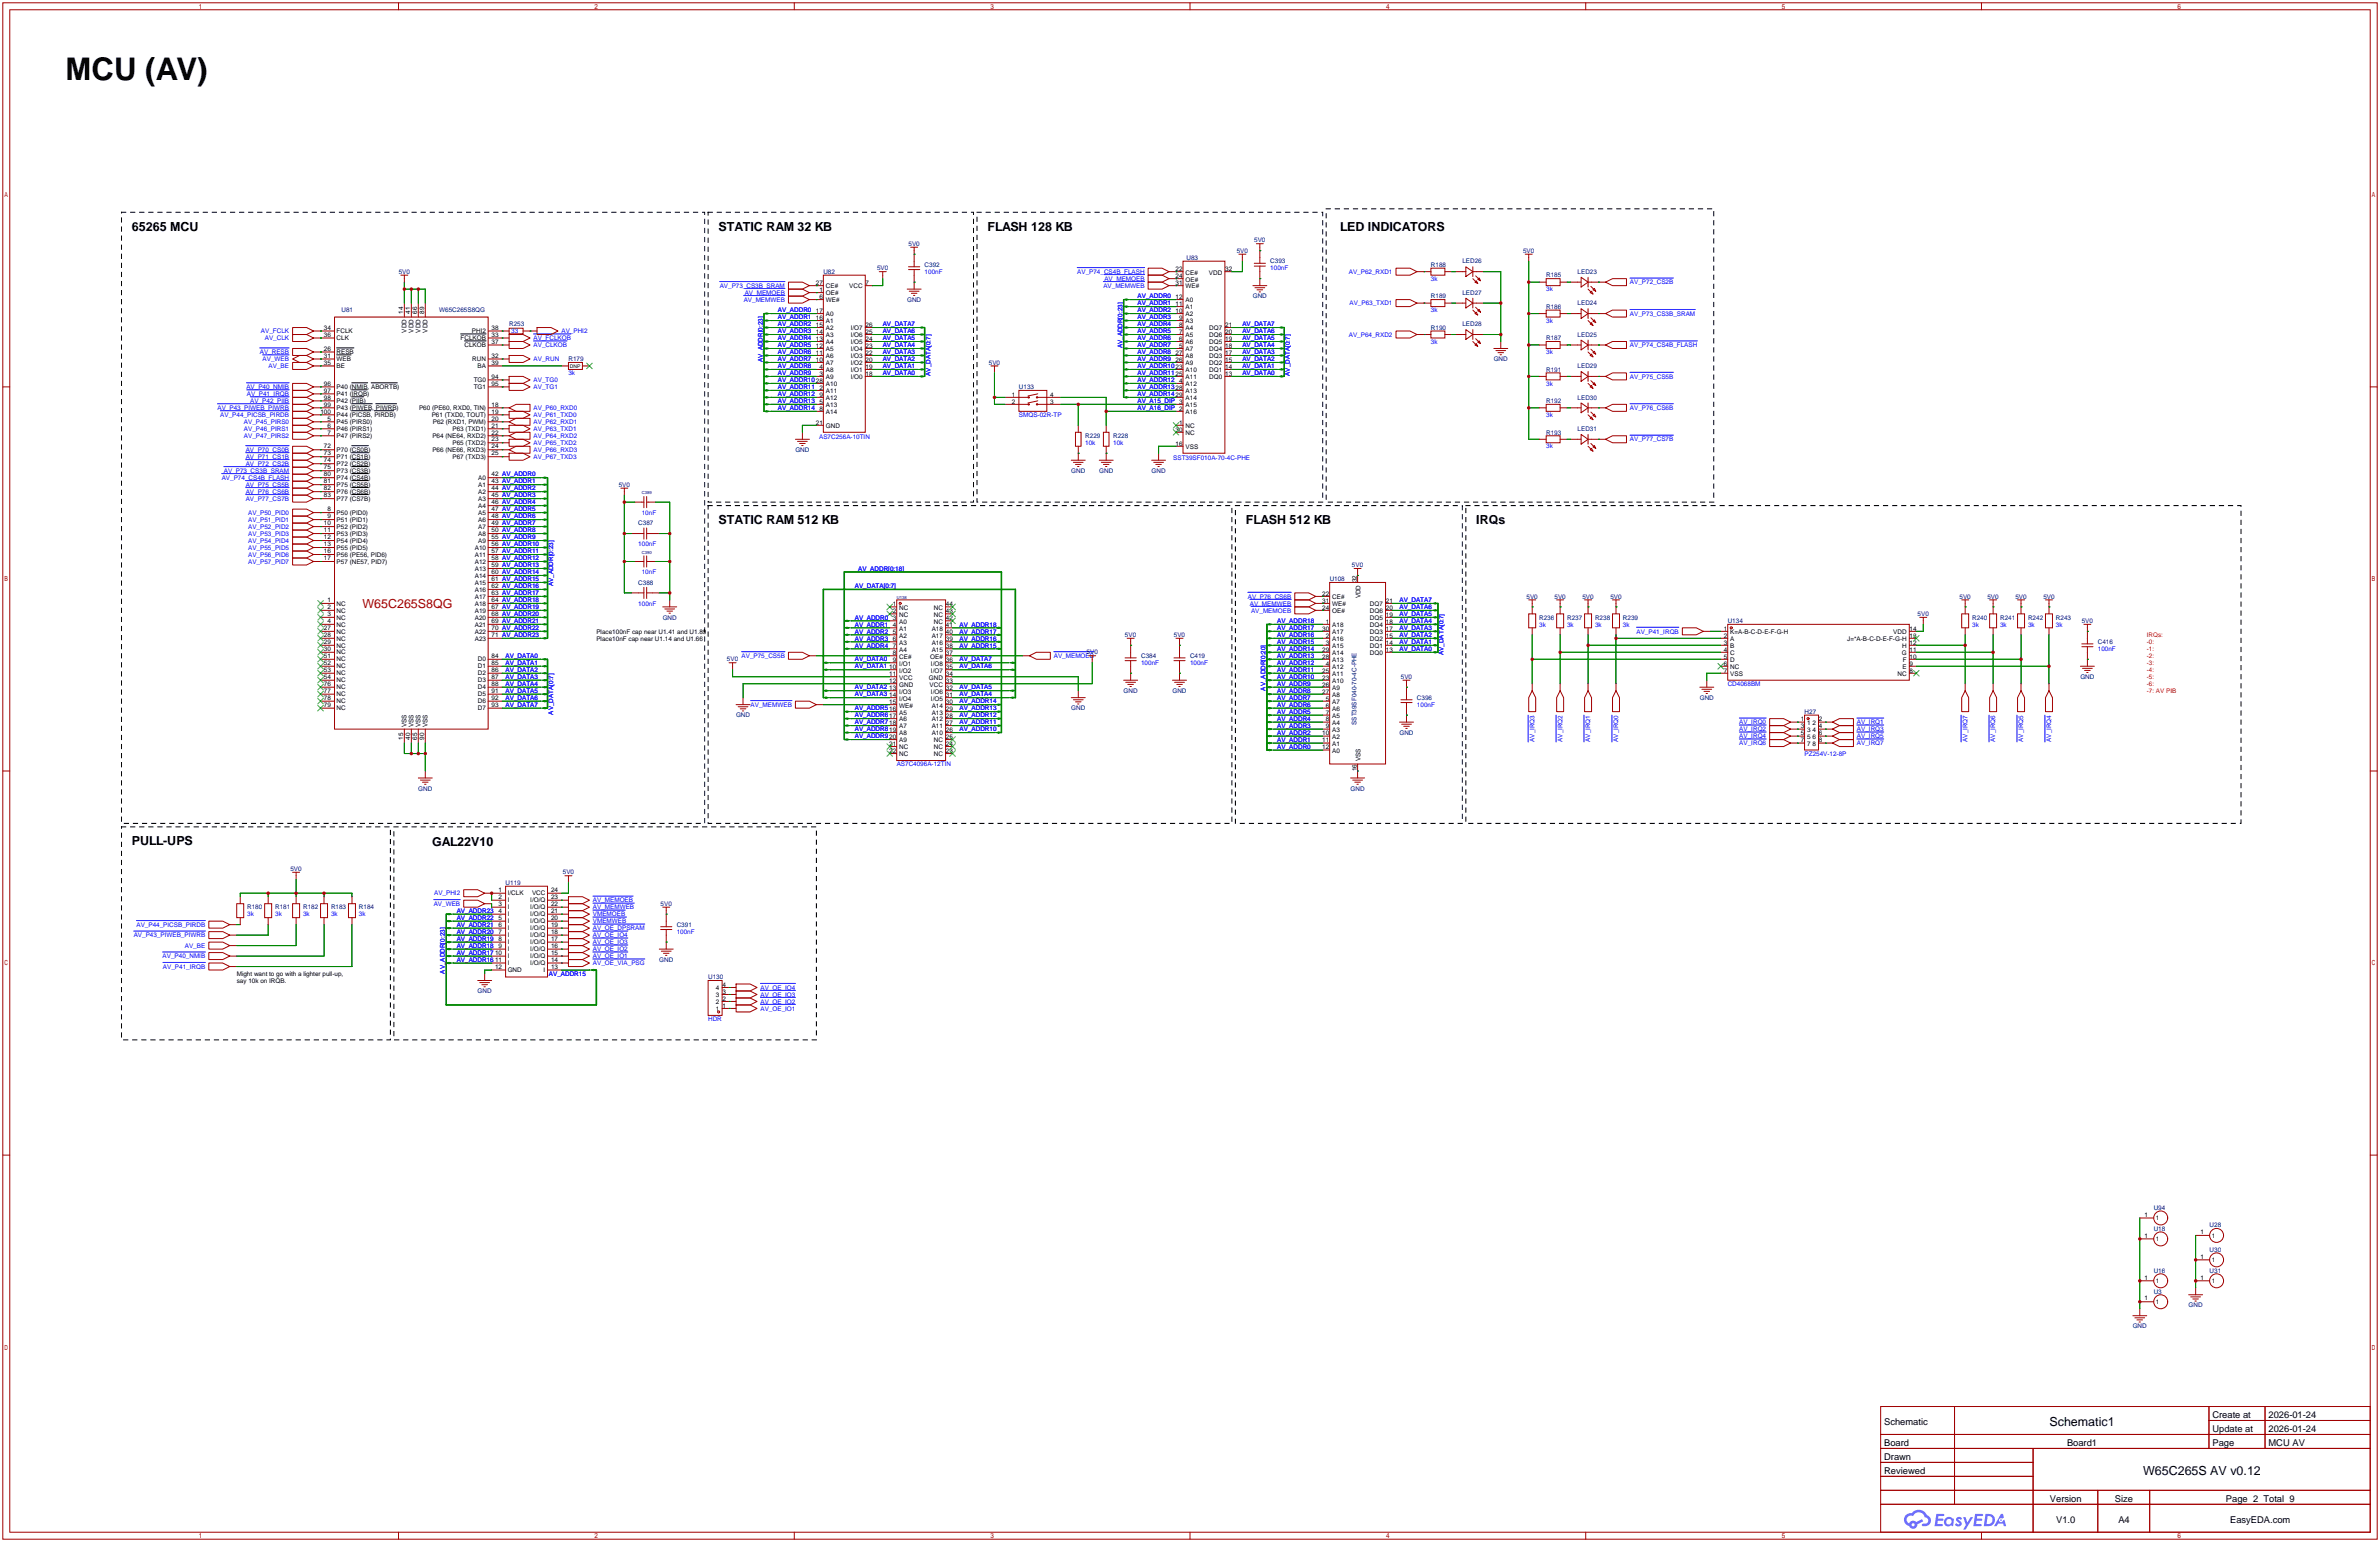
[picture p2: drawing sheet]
<svg xmlns="http://www.w3.org/2000/svg" width="866mm" height="561mm" viewBox="0 0 866 561" stroke-linecap="round" stroke-linejoin="round" font-family="sans-serif">
<defs><g id="words">
<text font-size="11.3" x="23.9" y="29.2">MCU (AV)</text>
<g font-size="4.5">
<text x="48" y="83.9">65265 MCU</text>
<text x="261.4" y="83.9">STATIC RAM 32 KB</text>
<text x="359.2" y="83.9">FLASH 128 KB</text>
<text x="487.4" y="83.9">LED INDICATORS</text>
<text x="261.4" y="190.6">STATIC RAM 512 KB</text>
<text x="453.1" y="190.6">FLASH 512 KB</text>
<text x="537" y="190.6">IRQs</text>
<text x="48" y="307.4">PULL-UPS</text>
<text x="157.2" y="307.7">GAL22V10</text>
<text x="745.4" y="518.6">Schematic1</text>
<text x="779.5" y="536.4">W65C265S AV v0.12</text>
</g>
<text font-size="4.5" fill="#a00000" x="131.8" y="221.1">W65C265S8QG</text>
<g font-size="3.4">
<text x="804.7" y="515.8">Create at</text>
<text x="825.1" y="515.8">2026-01-24</text>
<text x="685.3" y="518.3">Schematic</text>
<text x="804.7" y="520.8">Update at</text>
<text x="825.1" y="520.8">2026-01-24</text>
<text x="685.3" y="525.9">Board</text>
<text x="751.8" y="525.9">Board1</text>
<text x="804.7" y="525.9">Page</text>
<text x="825.1" y="525.9">MCU AV</text>
<text x="685.3" y="531">Drawn</text>
<text x="685.3" y="536.1">Reviewed</text>
<text x="745.6" y="546.2">Version</text>
<text x="769.2" y="546.2">Size</text>
<text x="809.6" y="546.2">Page 2 Total 9</text>
<text x="747.9" y="553.9">V1.0</text>
<text x="770.5" y="553.9">A4</text>
<text x="811.1" y="553.9">EasyEDA.com</text>
</g>
<g font-size="2.3" fill="#000080">
<text x="330.4" y="89.5">5V0</text>
<text x="456.2" y="88.2">5V0</text>
<text x="431.5" y="94.5">U83</text>
<text x="449.8" y="92">5V0</text>
<text x="462" y="95.8">C393</text>
<text x="531.9" y="95.8">LED26</text>
<text x="554" y="92">5V0</text>
<text x="145" y="99.6">5V0</text>
<text x="299.5" y="99.6">U82</text>
<text x="319" y="98.3">5V0</text>
<text x="336.3" y="97.1">C392</text>
<text x="520.4" y="97.1">R188</text>
<text x="562.4" y="100.9">R185</text>
<text x="573.8" y="99.6">LED23</text>
<text x="531.9" y="107.2">LED27</text>
<text x="124.2" y="113.6">U81</text>
<text x="159.8" y="113.6">W65C265S8QG</text>
<text x="329.9" y="109.8">GND</text>
<text x="455.7" y="108.5">GND</text>
<text x="520.4" y="108.5">R189</text>
<text x="562.4" y="112.3">R186</text>
<text x="573.8" y="111">LED24</text>
<text x="185.2" y="118.7">R253</text>
<text x="520.4" y="119.9">R190</text>
<text x="531.9" y="118.7">LED28</text>
<text x="562.4" y="123.7">R187</text>
<text x="573.8" y="122.5">LED25</text>
<text x="206.8" y="131.4">R179</text>
<text x="543.3" y="131.4">GND</text>
<text x="359.6" y="132.6">5V0</text>
<text x="562.4" y="135.2">R191</text>
<text x="573.8" y="133.9">LED29</text>
<text x="370.6" y="141.5">U133</text>
<text x="562.4" y="146.6">R192</text>
<text x="573.8" y="145.3">LED30</text>
<text x="394.7" y="159.3">R229</text>
<text x="404.9" y="159.3">R228</text>
<text x="562.4" y="158">R193</text>
<text x="573.8" y="156.8">LED31</text>
<text x="289.3" y="164.4">GND</text>
<text x="389.6" y="172">GND</text>
<text x="399.8" y="172">GND</text>
<text x="418.8" y="172">GND</text>
<text x="225" y="177.1">5V0</text>
<text x="232.2" y="191.1">C387</text>
<text x="491.7" y="206.3">5V0</text>
<text x="232.2" y="212.6">C388</text>
<text x="483.6" y="211.4">U108</text>
<text x="555.2" y="217.7">5V0</text>
<text x="565.4" y="217.7">5V0</text>
<text x="575.5" y="217.7">5V0</text>
<text x="585.7" y="217.7">5V0</text>
<text x="712.7" y="217.7">5V0</text>
<text x="722.9" y="217.7">5V0</text>
<text x="733" y="217.7">5V0</text>
<text x="743.2" y="217.7">5V0</text>
<text x="241" y="225.3">GND</text>
<text x="559.8" y="225.3">R236</text>
<text x="570" y="225.3">R237</text>
<text x="580.1" y="225.3">R238</text>
<text x="590.3" y="225.3">R239</text>
<text x="628.4" y="226.6">U134</text>
<text x="697.5" y="224.1">5V0</text>
<text x="717.3" y="225.3">R240</text>
<text x="727.5" y="225.3">R241</text>
<text x="737.6" y="225.3">R242</text>
<text x="747.8" y="225.3">R243</text>
<text x="757.2" y="226.6">5V0</text>
<text x="409.2" y="231.7">5V0</text>
<text x="427" y="231.7">5V0</text>
<text x="395.2" y="238">5V0</text>
<text x="415" y="239.3">C384</text>
<text x="432.8" y="239.3">C419</text>
<text x="763" y="234.2">C416</text>
<text x="264.4" y="240.6">5V0</text>
<text x="509.5" y="246.9">5V0</text>
<text x="756.6" y="246.9">GND</text>
<text x="408.7" y="252">GND</text>
<text x="426.4" y="252">GND</text>
<text x="515.4" y="254.6">C396</text>
<text x="618.2" y="254.6">GND</text>
<text x="267.7" y="260.9">GND</text>
<text x="389.6" y="258.4">GND</text>
<text x="493.3" y="263.7" transform="rotate(-90 493.3 263.7)">SST39SF040-70-4C-PHE</text>
<text x="656.3" y="259.6">H27</text>
<text x="509" y="267.3">GND</text>
<text x="152.1" y="287.6">GND</text>
<text x="491.2" y="287.6">GND</text>
<text x="105.6" y="316.8">5V0</text>
<text x="183.9" y="321.9">U119</text>
<text x="204.7" y="318.1">5V0</text>
<text x="240.3" y="329.5">5V0</text>
<text x="89.9" y="330.8">R180</text>
<text x="100.1" y="330.8">R181</text>
<text x="110.2" y="330.8">R182</text>
<text x="120.4" y="330.8">R183</text>
<text x="130.6" y="330.8">R184</text>
<text x="246.1" y="337.1">C391</text>
<text x="239.8" y="349.8">GND</text>
<text x="257.6" y="356.2">U130</text>
<text x="173.7" y="361.2">GND</text>
<text x="783.3" y="440">U94</text>
<text x="783.3" y="447.6">U18</text>
<text x="803.7" y="446.3">U28</text>
<text x="803.7" y="455.2">U30</text>
<text x="783.3" y="462.8">U16</text>
<text x="803.7" y="462.8">U31</text>
<text x="783.3" y="470.5">U3</text>
<text x="796" y="475.5">GND</text>
<text x="775.7" y="483.2">GND</text>
</g>
<g font-size="2.3" fill="#00f">
<text x="336.3" y="99.6">100nF</text>
<text x="391.8" y="99.6">AV_P74_CS4B_FLASH</text>
<text x="462" y="98.3">100nF</text>
<text x="490.6" y="99.6">AV_P62_RXD1</text>
<text x="261.8" y="104.7">AV_P73_CS3B_SRAM</text>
<text x="270.9" y="107.2">AV_MEMOEB</text>
<text x="401.3" y="104.7">AV_MEMWEB</text>
<text x="401.7" y="102.2">AV_MEMOEB</text>
<text x="520.4" y="102.2">3k</text>
<text x="562.4" y="106">3k</text>
<text x="592.8" y="103.4">AV_P72_CS2B</text>
<text x="270.5" y="109.8">AV_MEMWEB</text>
<text x="283" y="113.6">AV_ADDR0</text>
<text x="413.8" y="108.5">AV_ADDR0</text>
<text x="413.8" y="111">AV_ADDR1</text>
<text x="413.8" y="113.6">AV_ADDR2</text>
<text x="490.8" y="111">AV_P63_TXD1</text>
<text x="520.4" y="113.6">3k</text>
<text x="283" y="116.1">AV_ADDR1</text>
<text x="283" y="118.7">AV_ADDR2</text>
<text x="321.1" y="118.7">AV_DATA7</text>
<text x="413.8" y="116.1">AV_ADDR3</text>
<text x="413.8" y="118.7">AV_ADDR4</text>
<text x="451.9" y="118.7">AV_DATA7</text>
<text x="562.4" y="117.4">3k</text>
<text x="592.8" y="114.9">AV_P73_CS3B_SRAM</text>
<text x="94.9" y="121.2">AV_FCLK</text>
<text x="96.3" y="123.7">AV_CLK</text>
<text x="185.9" y="121.2">33</text>
<text x="194.1" y="123.7">AV_FCLKOB</text>
<text x="204.2" y="121.2">AV_PHI2</text>
<text x="283" y="121.2">AV_ADDR3</text>
<text x="283" y="123.7">AV_ADDR4</text>
<text x="321.1" y="123.7">AV_DATA5</text>
<text x="321.1" y="121.2">AV_DATA6</text>
<text x="413.8" y="121.2">AV_ADDR5</text>
<text x="413.8" y="123.7">AV_ADDR6</text>
<text x="451.9" y="123.7">AV_DATA5</text>
<text x="451.9" y="121.2">AV_DATA6</text>
<text x="490.6" y="122.5">AV_P64_RXD2</text>
<text x="520.4" y="125">3k</text>
<text x="94.5" y="128.8">AV_RESB</text>
<text x="95.5" y="131.4">AV_WEB</text>
<text x="194.1" y="126.3">AV_CLKOB</text>
<text x="194.1" y="131.4">AV_RUN</text>
<text x="277.4" y="131.8" transform="rotate(-90 277.4 131.8)">AV_ADDR[0:23]</text>
<text x="283" y="126.3">AV_ADDR5</text>
<text x="283" y="128.8">AV_ADDR6</text>
<text x="283" y="131.4">AV_ADDR7</text>
<text x="321.1" y="131.4">AV_DATA2</text>
<text x="321.1" y="128.8">AV_DATA3</text>
<text x="321.1" y="126.3">AV_DATA4</text>
<text x="408.2" y="126.7" transform="rotate(-90 408.2 126.7)">AV_ADDR[0:23]</text>
<text x="413.8" y="126.3">AV_ADDR7</text>
<text x="413.8" y="128.8">AV_ADDR8</text>
<text x="413.8" y="131.4">AV_ADDR9</text>
<text x="451.9" y="131.4">AV_DATA2</text>
<text x="451.9" y="128.8">AV_DATA3</text>
<text x="451.9" y="126.3">AV_DATA4</text>
<text x="562.4" y="128.8">3k</text>
<text x="592.8" y="126.3">AV_P74_CS4B_FLASH</text>
<text x="97.7" y="133.9">AV_BE</text>
<text x="206.8" y="136.4">3k</text>
<text x="283" y="133.9">AV_ADDR8</text>
<text x="283" y="136.4">AV_ADDR9</text>
<text x="321.1" y="136.4">AV_DATA0</text>
<text x="321.1" y="133.9">AV_DATA1</text>
<text x="338.4" y="136.7" transform="rotate(-90 338.4 136.7)">AV_DATA[0:7]</text>
<text x="413.8" y="133.9">AV_ADDR1023</text>
<text x="413.8" y="136.4">AV_ADDR1125</text>
<text x="451.9" y="136.4">AV_DATA0</text>
<text x="451.9" y="133.9">AV_DATA1</text>
<text x="469.2" y="136.7" transform="rotate(-90 469.2 136.7)">AV_DATA[0:7]</text>
<text x="592.8" y="137.7">AV_P75_CS5B</text>
<text x="89.6" y="141.5">AV_P40_NMIB</text>
<text x="194.1" y="139">AV_TG0</text>
<text x="194.1" y="141.5">AV_TG1</text>
<text x="283" y="139">AV_ADDR1028</text>
<text x="283" y="141.5">AV_ADDR11</text>
<text x="413.8" y="139">AV_ADDR12</text>
<text x="413.8" y="141.5">AV_ADDR1328</text>
<text x="562.4" y="140.3">3k</text>
<text x="79.1" y="149.1">AV_P43_PIWEB_PIWRB</text>
<text x="89.8" y="144.1">AV_P41_IRQB</text>
<text x="91" y="146.6">AV_P42_PIIB</text>
<text x="194.1" y="149.1">AV_P60_RXD0</text>
<text x="283" y="144.1">AV_ADDR12</text>
<text x="283" y="146.6">AV_ADDR13</text>
<text x="283" y="149.1">AV_ADDR14</text>
<text x="413.8" y="144.1">AV_ADDR1429</text>
<text x="413.8" y="149.1">AV_A16_DIP 2</text>
<text x="413.8" y="146.6">AV_A15_DIP 3</text>
<text x="592.8" y="149.1">AV_P76_CS6B</text>
<text x="80.1" y="151.7">AV_P44_PICSB_PIRDB</text>
<text x="88.7" y="154.2">AV_P45_PIRS0</text>
<text x="194.1" y="154.2">AV_P62_RXD1</text>
<text x="194.1" y="151.7">AV_P61_TXD0</text>
<text x="370.6" y="151.7">SMQS-02R-TP</text>
<text x="562.4" y="151.7">3k</text>
<text x="88.7" y="156.8">AV_P46_PIRS1</text>
<text x="88.7" y="159.3">AV_P47_PIRS2</text>
<text x="194.1" y="159.3">AV_P64_RXD2</text>
<text x="194.1" y="156.8">AV_P63_TXD1</text>
<text x="194.1" y="161.8">AV_P65_TXD2</text>
<text x="297.9" y="159.8">AS7C256A-10TIN</text>
<text x="394.7" y="161.8">10k</text>
<text x="404.9" y="161.8">10k</text>
<text x="592.8" y="160.6">AV_P77_CS7B</text>
<text x="89.4" y="166.9">AV_P71_CS1B</text>
<text x="89.4" y="164.4">AV_P70_CS0B</text>
<text x="194.1" y="164.4">AV_P66_RXD3</text>
<text x="194.1" y="166.9">AV_P67_TXD3</text>
<text x="426.7" y="167.4">SST39SF010A-70-4C-PHE</text>
<text x="562.4" y="163.1">3k</text>
<text x="81.4" y="172">AV_P73_CS3B_SRAM</text>
<text x="89.4" y="169.5">AV_P72_CS2B</text>
<text x="80.6" y="174.5">AV_P74_CS4B_FLASH</text>
<text x="89.4" y="179.6">AV_P76_CS6B</text>
<text x="89.4" y="177.1">AV_P75_CS5B</text>
<text x="89.4" y="182.2">AV_P77_CS7B</text>
<text x="90.3" y="189.8">AV_P51_PID1</text>
<text x="90.3" y="187.2">AV_P50_PID0</text>
<text x="233.4" y="187.2">10nF</text>
<text x="90.3" y="197.4">AV_P54_PID4</text>
<text x="90.3" y="194.9">AV_P53_PID3</text>
<text x="90.3" y="192.3">AV_P52_PID2</text>
<text x="90.3" y="202.5">AV_P56_PID6</text>
<text x="90.3" y="199.9">AV_P55_PID5</text>
<text x="232.2" y="198.7">100nF</text>
<text x="90.3" y="205">AV_P57_PID7</text>
<text x="233.4" y="208.8">10nF</text>
<text x="312.2" y="207.6">AV_ADDR[0:18]</text>
<text x="201.2" y="213.3" transform="rotate(-90 201.2 213.3)">AV_ADDR[0:23]</text>
<text x="310.9" y="213.9">AV_DATA[0:7]</text>
<text x="232.2" y="220.3">100nF</text>
<text x="453.9" y="217.7">AV_P76_CS6B</text>
<text x="454.6" y="220.3">AV_MEMWEB</text>
<text x="509" y="221.5">AV_DATA6</text>
<text x="509" y="219">AV_DATA7</text>
<text x="310.9" y="225.3">AV_ADDR0</text>
<text x="310.9" y="227.9">AV_ADDR1</text>
<text x="349" y="227.9">AV_ADDR18</text>
<text x="455" y="222.8">AV_MEMOEB</text>
<text x="464.6" y="226.6">AV_ADDR18</text>
<text x="509" y="226.6">AV_DATA4</text>
<text x="509" y="224.1">AV_DATA5</text>
<text x="559.8" y="227.9">3k</text>
<text x="570" y="227.9">3k</text>
<text x="580.1" y="227.9">3k</text>
<text x="590.3" y="227.9">3k</text>
<text x="717.3" y="227.9">3k</text>
<text x="727.5" y="227.9">3k</text>
<text x="737.6" y="227.9">3k</text>
<text x="747.8" y="227.9">3k</text>
<text x="310.9" y="230.4">AV_ADDR2</text>
<text x="310.9" y="233">AV_ADDR3</text>
<text x="349" y="233">AV_ADDR16</text>
<text x="349" y="230.4">AV_ADDR17</text>
<text x="464.6" y="231.7">AV_ADDR16</text>
<text x="464.6" y="229.2">AV_ADDR17</text>
<text x="509" y="231.7">AV_DATA2</text>
<text x="509" y="229.2">AV_DATA3</text>
<text x="595.2" y="230.4">AV_P41_IRQB</text>
<text x="183.9" y="239.3">AV_DATA0</text>
<text x="269.7" y="239.3">AV_P75_CS5B</text>
<text x="310.9" y="235.5">AV_ADDR4</text>
<text x="349" y="235.5">AV_ADDR15</text>
<text x="383.3" y="239.3">AV_MEMOEB</text>
<text x="464.6" y="239.3">AV_ADDR13</text>
<text x="464.6" y="236.8">AV_ADDR14</text>
<text x="464.6" y="234.2">AV_ADDR15</text>
<text x="509" y="236.8">AV_DATA0</text>
<text x="509" y="234.2">AV_DATA1</text>
<text x="525.1" y="238.3" transform="rotate(-90 525.1 238.3)">AV_DATA[0:7]</text>
<text x="763" y="236.8">100nF</text>
<text x="183.9" y="241.9">AV_DATA1</text>
<text x="183.9" y="244.4">AV_DATA2</text>
<text x="310.9" y="240.6">AV_DATA0</text>
<text x="310.9" y="243.1">AV_DATA1</text>
<text x="349" y="243.1">AV_DATA6</text>
<text x="349" y="240.6">AV_DATA7</text>
<text x="415" y="241.9">100nF</text>
<text x="432.8" y="241.9">100nF</text>
<text x="464.6" y="244.4">AV_ADDR11</text>
<text x="464.6" y="241.9">AV_ADDR12</text>
<text x="183.9" y="246.9">AV_DATA3</text>
<text x="183.9" y="249.5">AV_DATA4</text>
<text x="310.9" y="250.7">AV_DATA2</text>
<text x="349" y="250.7">AV_DATA5</text>
<text x="460.3" y="251.2" transform="rotate(-90 460.3 251.2)">AV_ADDR[0:20]</text>
<text x="464.6" y="249.5">AV_ADDR9</text>
<text x="464.6" y="246.9">AV_ADDR10</text>
<text x="628.4" y="249.5">CD4068BM</text>
<text x="183.9" y="252">AV_DATA5</text>
<text x="183.9" y="254.6">AV_DATA6</text>
<text x="183.9" y="257.1">AV_DATA7</text>
<text x="273" y="257.1">AV_MEMWEB</text>
<text x="310.9" y="253.3">AV_DATA3</text>
<text x="349" y="255.8">AV_ADDR14</text>
<text x="349" y="253.3">AV_DATA4</text>
<text x="464.6" y="257.1">AV_ADDR6</text>
<text x="464.6" y="254.6">AV_ADDR7</text>
<text x="464.6" y="252">AV_ADDR8</text>
<text x="515.4" y="257.1">100nF</text>
<text x="201.2" y="259.9" transform="rotate(-90 201.2 259.9)">AV_DATA[0:7]</text>
<text x="310.9" y="258.4">AV_ADDR516</text>
<text x="310.9" y="260.9">AV_ADDR617</text>
<text x="310.9" y="263.4">AV_ADDR718</text>
<text x="349" y="263.4">AV_ADDR11</text>
<text x="349" y="260.9">AV_ADDR12</text>
<text x="349" y="258.4">AV_ADDR13</text>
<text x="464.6" y="262.2">AV_ADDR4</text>
<text x="464.6" y="259.6">AV_ADDR5</text>
<text x="632.6" y="263.4">AV_IRQ0</text>
<text x="675.4" y="263.4">AV_IRQ1</text>
<text x="310.9" y="266">AV_ADDR819</text>
<text x="310.9" y="268.5">AV_ADDR920</text>
<text x="349" y="266">AV_ADDR10</text>
<text x="464.6" y="269.8">AV_ADDR1</text>
<text x="464.6" y="267.3">AV_ADDR2</text>
<text x="464.6" y="264.7">AV_ADDR3</text>
<text x="558.1" y="269.9" transform="rotate(-90 558.1 269.9)">AV_IRQ3</text>
<text x="568.2" y="269.9" transform="rotate(-90 568.2 269.9)">AV_IRQ2</text>
<text x="578.4" y="269.9" transform="rotate(-90 578.4 269.9)">AV_IRQ1</text>
<text x="588.6" y="269.9" transform="rotate(-90 588.6 269.9)">AV_IRQ0</text>
<text x="632.6" y="266">AV_IRQ2</text>
<text x="632.6" y="268.5">AV_IRQ4</text>
<text x="675.4" y="266">AV_IRQ3</text>
<text x="675.4" y="268.5">AV_IRQ5</text>
<text x="715.6" y="269.9" transform="rotate(-90 715.6 269.9)">AV_IRQ7</text>
<text x="725.7" y="269.9" transform="rotate(-90 725.7 269.9)">AV_IRQ6</text>
<text x="735.9" y="269.9" transform="rotate(-90 735.9 269.9)">AV_IRQ5</text>
<text x="746" y="269.9" transform="rotate(-90 746 269.9)">AV_IRQ4</text>
<text x="464.6" y="272.3">AV_ADDR0</text>
<text x="632.6" y="271.1">AV_IRQ6</text>
<text x="656.3" y="274.9">PZ254V-12-8P</text>
<text x="675.4" y="271.1">AV_IRQ7</text>
<text x="326.1" y="278.7">AS7C4096A-12TIN</text>
<text x="157.8" y="329.5">AV_WEB</text>
<text x="157.9" y="325.7">AV_PHI2</text>
<text x="215.6" y="328.2">AV_MEMOEB</text>
<text x="89.9" y="333.3">3k</text>
<text x="100.1" y="333.3">3k</text>
<text x="110.2" y="333.3">3k</text>
<text x="120.4" y="333.3">3k</text>
<text x="130.6" y="333.3">3k</text>
<text x="166.1" y="334.6">AV_ADDR22</text>
<text x="166.1" y="332">AV_ADDR23</text>
<text x="215.6" y="330.8">AV_MEMWEB</text>
<text x="215.6" y="333.3">VMEMOEB</text>
<text x="215.6" y="335.8">VMEMWEB</text>
<text x="48.6" y="340.9">AV_P43_PIWEB_PIWRB</text>
<text x="49.6" y="337.1">AV_P44_PICSB_PIRDB</text>
<text x="166.1" y="339.6">AV_ADDR20</text>
<text x="166.1" y="337.1">AV_ADDR21</text>
<text x="215.6" y="340.9">AV_OE_IO4</text>
<text x="215.6" y="338.4">AV_OE_DPSRAM</text>
<text x="246.1" y="339.6">100nF</text>
<text x="67.2" y="344.7">AV_BE</text>
<text x="166.1" y="347.3">AV_ADDR17</text>
<text x="166.1" y="344.7">AV_ADDR18</text>
<text x="166.1" y="342.2">AV_ADDR19</text>
<text x="215.6" y="343.5">AV_OE_IO3</text>
<text x="215.6" y="346">AV_OE_IO2</text>
<text x="59.1" y="348.5">AV_P40_NMIB</text>
<text x="59.3" y="352.3">AV_P41_IRQB</text>
<text x="166.1" y="349.8">AV_ADDR16</text>
<text x="215.6" y="351.1">AV_OE_VIA_PSG</text>
<text x="215.6" y="348.5">AV_OE_IO1</text>
<text x="161.8" y="354.1" transform="rotate(-90 161.8 354.1)">AV_ADDR[0:23]</text>
<text x="199.6" y="354.9">AV_ADDR15</text>
<text x="276.6" y="360">AV_OE_IO4</text>
<text x="276.6" y="362.5">AV_OE_IO3</text>
<text x="276.6" y="365">AV_OE_IO2</text>
<text x="257.6" y="371.4">HDR</text>
<text x="276.6" y="367.6">AV_OE_IO1</text>
</g>
<g font-size="2.3">
<text x="427.6" y="98.6">22</text>
<text x="427.6" y="101.1">24</text>
<text x="431.2" y="99.8">CE#</text>
<text x="439.7" y="99.8">VDD</text>
<text x="445.6" y="98.6">32</text>
<text x="296.8" y="103.7">27</text>
<text x="298.1" y="106.2">1</text>
<text x="300.4" y="107.5">OE#</text>
<text x="300.4" y="104.9">CE#</text>
<text x="308.9" y="104.9">VCC</text>
<text x="314.8" y="103.7">7</text>
<text x="427.6" y="103.7">31</text>
<text x="431.2" y="102.4">OE#</text>
<text x="431.2" y="104.9">WE#</text>
<text x="296.8" y="113.8">17</text>
<text x="298.1" y="108.7">6</text>
<text x="300.4" y="110">WE#</text>
<text x="427.6" y="113.8">10</text>
<text x="427.6" y="111.3">11</text>
<text x="427.6" y="108.7">12</text>
<text x="431.2" y="112.5">A1</text>
<text x="431.2" y="110">A0</text>
<text x="117.8" y="119.9">34</text>
<text x="146.6" y="114" transform="rotate(-90 146.6 114)">14</text>
<text x="149.1" y="114" transform="rotate(-90 149.1 114)">41</text>
<text x="151.7" y="114" transform="rotate(-90 151.7 114)">66</text>
<text x="154.2" y="114" transform="rotate(-90 154.2 114)">89</text>
<text x="178.8" y="119.9">38</text>
<text x="296.8" y="118.9">15</text>
<text x="296.8" y="116.4">16</text>
<text x="300.4" y="117.6">A1</text>
<text x="300.4" y="115.1">A0</text>
<text x="314.8" y="118.9">26</text>
<text x="428.9" y="118.9">8</text>
<text x="428.9" y="116.4">9</text>
<text x="431.2" y="117.6">A3</text>
<text x="431.2" y="115.1">A2</text>
<text x="445.6" y="118.9">21</text>
<text x="117.8" y="122.5">36</text>
<text x="122.4" y="121.2">FCLK</text>
<text x="122.4" y="123.7">CLK</text>
<text x="147.9" y="121" transform="rotate(-90 147.9 121)">VDD</text>
<text x="150.4" y="121" transform="rotate(-90 150.4 121)">VDD</text>
<text x="153" y="121" transform="rotate(-90 153 121)">VDD</text>
<text x="155.5" y="121" transform="rotate(-90 155.5 121)">VDD</text>
<text x="167.5" y="123.7">FCLKOB</text>
<text x="171.7" y="121.2">PHI2</text>
<text x="178.8" y="122.5">33</text>
<text x="178.8" y="125">37</text>
<text x="296.8" y="124">13</text>
<text x="296.8" y="121.4">14</text>
<text x="300.4" y="125.2">A4</text>
<text x="300.4" y="122.7">A3</text>
<text x="300.4" y="120.2">A2</text>
<text x="309.4" y="125.2">I/O5</text>
<text x="309.4" y="122.7">I/O6</text>
<text x="309.4" y="120.2">I/O7</text>
<text x="314.8" y="124">24</text>
<text x="314.8" y="121.4">25</text>
<text x="428.9" y="124">6</text>
<text x="428.9" y="121.4">7</text>
<text x="431.2" y="125.2">A6</text>
<text x="431.2" y="122.7">A5</text>
<text x="431.2" y="120.2">A4</text>
<text x="439.8" y="125.2">DQ5</text>
<text x="439.8" y="122.7">DQ6</text>
<text x="439.8" y="120.2">DQ7</text>
<text x="445.6" y="124">19</text>
<text x="445.6" y="121.4">20</text>
<text x="117.8" y="127.6">26</text>
<text x="117.8" y="130.1">31</text>
<text x="122.4" y="128.8">RESB</text>
<text x="122.4" y="131.4">WEB</text>
<text x="169" y="126.3">CLKOB</text>
<text x="171.8" y="131.4">RUN</text>
<text x="178.8" y="130.1">32</text>
<text x="296.8" y="131.6">10</text>
<text x="296.8" y="129.1">11</text>
<text x="296.8" y="126.5">12</text>
<text x="300.4" y="130.3">A6</text>
<text x="300.4" y="127.8">A5</text>
<text x="309.4" y="130.3">I/O3</text>
<text x="309.4" y="127.8">I/O4</text>
<text x="314.8" y="131.6">20</text>
<text x="314.8" y="129.1">22</text>
<text x="314.8" y="126.5">23</text>
<text x="427.6" y="131.6">26</text>
<text x="427.6" y="129.1">27</text>
<text x="428.9" y="126.5">5</text>
<text x="431.2" y="127.8">A7</text>
<text x="431.2" y="130.3">A8</text>
<text x="439.8" y="130.3">DQ3</text>
<text x="439.8" y="127.8">DQ4</text>
<text x="445.6" y="131.6">15</text>
<text x="445.6" y="129.1">17</text>
<text x="445.6" y="126.5">18</text>
<text x="117.8" y="132.6">35</text>
<text x="122.4" y="133.9">BE</text>
<text x="173.7" y="133.9">BA</text>
<text x="178.8" y="132.6">39</text>
<text x="178.8" y="137.7">94</text>
<text x="298.1" y="136.7">3</text>
<text x="298.1" y="134.1">4</text>
<text x="300.4" y="137.9">A9</text>
<text x="300.4" y="135.4">A8</text>
<text x="300.4" y="132.9">A7</text>
<text x="309.4" y="137.9">I/O0</text>
<text x="309.4" y="135.4">I/O1</text>
<text x="309.4" y="132.9">I/O2</text>
<text x="314.8" y="136.7">18</text>
<text x="314.8" y="134.1">19</text>
<text x="431.2" y="135.4">A10</text>
<text x="431.2" y="137.9">A11</text>
<text x="431.2" y="132.9">A9</text>
<text x="439.8" y="137.9">DQ0</text>
<text x="439.8" y="135.4">DQ1</text>
<text x="439.8" y="132.9">DQ2</text>
<text x="445.6" y="136.7">13</text>
<text x="445.6" y="134.1">14</text>
<text x="117.8" y="140.3">96</text>
<text x="117.8" y="142.8">97</text>
<text x="122.4" y="141.5">P40 (NMIB, ABORTB)</text>
<text x="172.3" y="139">TG0</text>
<text x="172.3" y="141.5">TG1</text>
<text x="178.8" y="140.3">95</text>
<text x="298.1" y="141.8">2</text>
<text x="300.4" y="143">A11</text>
<text x="300.4" y="140.5">A10</text>
<text x="428.9" y="139.2">4</text>
<text x="431.2" y="140.5">A12</text>
<text x="431.2" y="143">A13</text>
<text x="117.8" y="145.3">98</text>
<text x="117.8" y="147.9">99</text>
<text x="122.4" y="144.1">P41 (IRQB)</text>
<text x="122.4" y="146.6">P42 (PIIB)</text>
<text x="122.4" y="149.1">P43 (PIWEB, PIWRB)</text>
<text x="152.4" y="149.1">P60 (PE60, RXD0, TIN)</text>
<text x="178.8" y="147.9">18</text>
<text x="298.1" y="146.8">5</text>
<text x="298.1" y="149.4">8</text>
<text x="298.1" y="144.3">9</text>
<text x="300.4" y="148.1">A13</text>
<text x="300.4" y="145.6">A12</text>
<text x="368" y="144.3">1</text>
<text x="368" y="146.8">2</text>
<text x="382" y="146.8">3</text>
<text x="382" y="144.3">4</text>
<text x="431.2" y="148.1">A15</text>
<text x="431.2" y="145.6">A14</text>
<text x="116.5" y="150.4">100</text>
<text x="119.1" y="153">5</text>
<text x="119.1" y="155.5">6</text>
<text x="122.4" y="151.7">P44 (PICSB, PIRDB)</text>
<text x="122.4" y="154.2">P45 (PIRS0)</text>
<text x="157" y="151.7">P61 (TXD0, TOUT)</text>
<text x="157.4" y="154.2">P62 (RXD1, PWM)</text>
<text x="178.8" y="150.4">19</text>
<text x="178.8" y="153">20</text>
<text x="178.8" y="155.5">21</text>
<text x="296.8" y="154.5">21</text>
<text x="300.4" y="150.6">A14</text>
<text x="300.4" y="155.7">GND</text>
<text x="428.9" y="154.5">1</text>
<text x="431.2" y="155.7">NC</text>
<text x="431.2" y="150.6">A16</text>
<text x="119.1" y="158">7</text>
<text x="122.4" y="156.8">P46 (PIRS1)</text>
<text x="122.4" y="159.3">P47 (PIRS2)</text>
<text x="157.3" y="159.3">P64 (NE64, RXD2)</text>
<text x="164.6" y="156.8">P63 (TXD1)</text>
<text x="164.6" y="161.8">P65 (TXD2)</text>
<text x="178.8" y="158">22</text>
<text x="178.8" y="160.6">23</text>
<text x="427.6" y="157">30</text>
<text x="431.2" y="158.3">NC</text>
<text x="117.8" y="163.1">72</text>
<text x="117.8" y="165.7">73</text>
<text x="122.4" y="164.4">P70 (CS0B)</text>
<text x="122.4" y="166.9">P71 (CS1B)</text>
<text x="157.3" y="164.4">P66 (NE66, RXD3)</text>
<text x="164.6" y="166.9">P67 (TXD3)</text>
<text x="178.8" y="163.1">24</text>
<text x="178.8" y="165.7">25</text>
<text x="427.6" y="162.1">16</text>
<text x="431.2" y="163.3">VSS</text>
<text x="117.8" y="168.2">74</text>
<text x="117.8" y="170.7">75</text>
<text x="117.8" y="173.3">80</text>
<text x="122.4" y="169.5">P72 (CS2B)</text>
<text x="122.4" y="172">P73 (CS3B)</text>
<text x="178.8" y="173.3">42 AV_ADDR0</text>
<text x="117.8" y="175.8">81</text>
<text x="117.8" y="178.4">82</text>
<text x="122.4" y="174.5">P74 (CS4B)</text>
<text x="122.4" y="177.1">P75 (CS5B)</text>
<text x="122.4" y="179.6">P76 (CS6B)</text>
<text x="174" y="174.5">A0</text>
<text x="174" y="177.1">A1</text>
<text x="174" y="179.6">A2</text>
<text x="178.8" y="175.8">43 AV_ADDR1</text>
<text x="178.8" y="178.4">44 AV_ADDR2</text>
<text x="117.8" y="180.9">83</text>
<text x="119.1" y="186">8</text>
<text x="122.4" y="182.2">P77 (CS7B)</text>
<text x="174" y="182.2">A3</text>
<text x="174" y="184.7">A4</text>
<text x="178.8" y="180.9">45 AV_ADDR3</text>
<text x="178.8" y="183.4">46 AV_ADDR4</text>
<text x="178.8" y="186">47 AV_ADDR5</text>
<text x="117.8" y="191.1">10</text>
<text x="119.1" y="188.5">9</text>
<text x="122.4" y="187.2">P50 (PID0)</text>
<text x="122.4" y="189.8">P51 (PID1)</text>
<text x="174" y="187.2">A5</text>
<text x="174" y="189.8">A6</text>
<text x="178.8" y="188.5">48 AV_ADDR6</text>
<text x="178.8" y="191.1">49 AV_ADDR7</text>
<text x="117.8" y="193.6">11</text>
<text x="117.8" y="196.1">12</text>
<text x="122.4" y="192.3">P52 (PID2)</text>
<text x="122.4" y="194.9">P53 (PID3)</text>
<text x="122.4" y="197.4">P54 (PID4)</text>
<text x="174" y="192.3">A7</text>
<text x="174" y="194.9">A8</text>
<text x="174" y="197.4">A9</text>
<text x="178.8" y="193.6">50 AV_ADDR8</text>
<text x="178.8" y="196.1">55 AV_ADDR9</text>
<text x="117.8" y="201.2">16</text>
<text x="117.8" y="203.8">17</text>
<text x="117.8" y="198.7">13</text>
<text x="122.4" y="202.5">P56 (PE56, PID6)</text>
<text x="122.4" y="199.9">P55 (PID5)</text>
<text x="172.7" y="199.9">A10</text>
<text x="172.7" y="202.5">A11</text>
<text x="178.8" y="198.7">56 AV_ADDR10</text>
<text x="178.8" y="201.2">57 AV_ADDR11</text>
<text x="178.8" y="203.8">58 AV_ADDR12</text>
<text x="122.4" y="205">P57 (NE57, PID7)</text>
<text x="172.7" y="205">A12</text>
<text x="172.7" y="207.6">A13</text>
<text x="178.8" y="206.3">59 AV_ADDR13</text>
<text x="178.8" y="208.8">60 AV_ADDR14</text>
<text x="172.7" y="210.1">A14</text>
<text x="172.7" y="212.6">A15</text>
<text x="172.7" y="215.2">A16</text>
<text x="178.8" y="211.4">61 AV_ADDR15</text>
<text x="178.8" y="213.9">62 AV_ADDR16</text>
<text x="493.5" y="211.7" transform="rotate(-90 493.5 211.7)">32</text>
<text x="119.1" y="219">1</text>
<text x="119.1" y="221.5">2</text>
<text x="122.4" y="220.3">NC</text>
<text x="172.7" y="217.7">A17</text>
<text x="172.7" y="220.3">A18</text>
<text x="178.8" y="216.5">63 AV_ADDR17</text>
<text x="178.8" y="219">64 AV_ADDR18</text>
<text x="178.8" y="221.5">67 AV_ADDR19</text>
<text x="324.7" y="220.5">1</text>
<text x="327.1" y="221.8">NC</text>
<text x="339.6" y="221.8">NC</text>
<text x="344" y="220.5">44</text>
<text x="480.9" y="216.7">22</text>
<text x="480.9" y="221.8">24</text>
<text x="480.9" y="219.2">31</text>
<text x="484.6" y="218">CE#</text>
<text x="484.6" y="220.5">WE#</text>
<text x="494.8" y="217.6" transform="rotate(-90 494.8 217.6)">VDD</text>
<text x="498.2" y="220.5">DQ7</text>
<text x="504.1" y="221.8">20</text>
<text x="504.1" y="219.2">21</text>
<text x="119.1" y="224.1">3</text>
<text x="119.1" y="226.6">4</text>
<text x="122.4" y="222.8">NC</text>
<text x="122.4" y="225.3">NC</text>
<text x="122.4" y="227.9">NC</text>
<text x="172.7" y="222.8">A19</text>
<text x="172.7" y="225.3">A20</text>
<text x="172.7" y="227.9">A21</text>
<text x="178.8" y="224.1">68 AV_ADDR20</text>
<text x="178.8" y="226.6">69 AV_ADDR21</text>
<text x="324.7" y="223">2</text>
<text x="324.7" y="225.6">3</text>
<text x="327.1" y="224.3">NC</text>
<text x="327.1" y="226.8">A0</text>
<text x="339.6" y="226.8">NC</text>
<text x="339.6" y="224.3">NC</text>
<text x="344" y="225.6">42</text>
<text x="344" y="223">43</text>
<text x="482.2" y="226.8">1</text>
<text x="484.6" y="223">OE#</text>
<text x="498.2" y="225.6">DQ5</text>
<text x="498.2" y="223">DQ6</text>
<text x="504.1" y="226.8">18</text>
<text x="504.1" y="224.3">19</text>
<text x="117.8" y="229.2">27</text>
<text x="117.8" y="231.7">28</text>
<text x="122.4" y="230.4">NC</text>
<text x="122.4" y="233">NC</text>
<text x="172.7" y="230.4">A22</text>
<text x="172.7" y="233">A23</text>
<text x="178.8" y="229.2">70 AV_ADDR22</text>
<text x="178.8" y="231.7">71 AV_ADDR23</text>
<text x="216.9" y="230.4">Place100nF cap near U1.41 and U1.89</text>
<text x="216.9" y="233">Place10nF cap near U1.14 and U1.66</text>
<text x="324.7" y="228.1">4</text>
<text x="324.7" y="230.7">5</text>
<text x="324.7" y="233.2">6</text>
<text x="327.1" y="229.4">A1</text>
<text x="327.1" y="231.9">A2</text>
<text x="338.9" y="231.9">A17</text>
<text x="338.9" y="229.4">A18</text>
<text x="344" y="233.2">39</text>
<text x="344" y="230.7">40</text>
<text x="344" y="228.1">41</text>
<text x="480.9" y="229.4">30</text>
<text x="482.2" y="231.9">2</text>
<text x="484.6" y="228.1">A18</text>
<text x="484.6" y="233.2">A16</text>
<text x="484.6" y="230.7">A17</text>
<text x="498.2" y="233.2">DQ2</text>
<text x="498.2" y="230.7">DQ3</text>
<text x="498.2" y="228.1">DQ4</text>
<text x="504.1" y="231.9">15</text>
<text x="504.1" y="229.4">17</text>
<text x="627" y="229.4">1</text>
<text x="627" y="231.9">2</text>
<text x="629.3" y="230.7">K=A-B-C-D-E-F-G-H</text>
<text x="629.3" y="233.2">A</text>
<text x="671.9" y="233.2">J=*A-B-C-D-E-F-G-H</text>
<text x="688.6" y="230.7">VDD</text>
<text x="694.6" y="231.9">13</text>
<text x="694.6" y="229.4">14</text>
<text x="117.8" y="234.2">29</text>
<text x="117.8" y="236.8">30</text>
<text x="117.8" y="239.3">51</text>
<text x="122.4" y="235.5">NC</text>
<text x="122.4" y="238">NC</text>
<text x="178.8" y="239.3">84</text>
<text x="324.7" y="235.7">7</text>
<text x="324.7" y="238.3">8</text>
<text x="327.1" y="234.5">A3</text>
<text x="327.1" y="237">A4</text>
<text x="327.1" y="239.5">CE#</text>
<text x="338.4" y="239.5">OE#</text>
<text x="338.9" y="237">A15</text>
<text x="338.9" y="234.5">A16</text>
<text x="344" y="238.3">37</text>
<text x="344" y="235.7">38</text>
<text x="480.9" y="239.5">28</text>
<text x="480.9" y="237">29</text>
<text x="482.2" y="234.5">3</text>
<text x="484.6" y="235.7">A15</text>
<text x="484.6" y="238.3">A14</text>
<text x="498.2" y="238.3">DQ0</text>
<text x="498.2" y="235.7">DQ1</text>
<text x="504.1" y="237">13</text>
<text x="504.1" y="234.5">14</text>
<text x="627" y="234.5">3</text>
<text x="627" y="237">4</text>
<text x="627" y="239.5">5</text>
<text x="629.3" y="235.7">B</text>
<text x="629.3" y="238.3">C</text>
<text x="691.7" y="238.3">G</text>
<text x="691.8" y="235.7">H</text>
<text x="694.6" y="239.5">10</text>
<text x="694.6" y="237">11</text>
<text x="694.6" y="234.5">12</text>
<text x="117.8" y="241.9">52</text>
<text x="117.8" y="244.4">53</text>
<text x="122.4" y="240.6">NC</text>
<text x="122.4" y="243.1">NC</text>
<text x="122.4" y="245.7">NC</text>
<text x="173.8" y="240.6">D0</text>
<text x="173.8" y="243.1">D1</text>
<text x="173.8" y="245.7">D2</text>
<text x="178.8" y="241.9">85</text>
<text x="178.8" y="244.4">86</text>
<text x="323.4" y="243.4">10</text>
<text x="323.4" y="245.9">11</text>
<text x="324.7" y="240.8">9</text>
<text x="327.1" y="242.1">I/O1</text>
<text x="327.1" y="244.6">I/O2</text>
<text x="338.6" y="244.6">I/O7</text>
<text x="338.6" y="242.1">I/O8</text>
<text x="344" y="245.9">34</text>
<text x="344" y="243.4">35</text>
<text x="344" y="240.8">36</text>
<text x="480.9" y="244.6">25</text>
<text x="482.2" y="242.1">4</text>
<text x="484.6" y="243.4">A12</text>
<text x="484.6" y="245.9">A11</text>
<text x="484.6" y="240.8">A13</text>
<text x="627" y="242.1">6</text>
<text x="627" y="244.6">7</text>
<text x="629.3" y="240.8">D</text>
<text x="629.3" y="243.4">NC</text>
<text x="629.3" y="245.9">VSS</text>
<text x="690.2" y="245.9">NC</text>
<text x="692" y="243.4">E</text>
<text x="692.1" y="240.8">F</text>
<text x="694.6" y="244.6">8</text>
<text x="694.6" y="242.1">9</text>
<text x="117.8" y="246.9">54</text>
<text x="117.8" y="249.5">76</text>
<text x="122.4" y="248.2">NC</text>
<text x="122.4" y="250.7">NC</text>
<text x="173.8" y="248.2">D3</text>
<text x="173.8" y="250.7">D4</text>
<text x="178.8" y="246.9">87</text>
<text x="178.8" y="249.5">88</text>
<text x="323.4" y="248.4">12</text>
<text x="323.4" y="251">13</text>
<text x="327.1" y="247.2">VCC</text>
<text x="327.1" y="249.7">GND</text>
<text x="337.8" y="247.2">GND</text>
<text x="338.1" y="249.7">VCC</text>
<text x="344" y="251">32</text>
<text x="344" y="248.4">33</text>
<text x="480.9" y="247.2">23</text>
<text x="480.9" y="249.7">26</text>
<text x="484.6" y="248.4">A10</text>
<text x="484.6" y="251">A9</text>
<text x="117.8" y="252">77</text>
<text x="117.8" y="254.6">78</text>
<text x="117.8" y="257.1">79</text>
<text x="122.4" y="253.3">NC</text>
<text x="122.4" y="255.8">NC</text>
<text x="173.8" y="253.3">D5</text>
<text x="173.8" y="255.8">D6</text>
<text x="178.8" y="252">91</text>
<text x="178.8" y="254.6">92</text>
<text x="178.8" y="257.1">93</text>
<text x="323.4" y="253.5">14</text>
<text x="323.4" y="256.1">15</text>
<text x="327.1" y="252.2">I/O3</text>
<text x="327.1" y="254.8">I/O4</text>
<text x="327.1" y="257.3">WE#</text>
<text x="338.6" y="254.8">I/O5</text>
<text x="338.6" y="252.2">I/O6</text>
<text x="338.9" y="257.3">A14</text>
<text x="344" y="256.1">30</text>
<text x="344" y="253.5">31</text>
<text x="480.9" y="252.2">27</text>
<text x="482.2" y="254.8">5</text>
<text x="482.2" y="257.3">6</text>
<text x="484.6" y="256.1">A7</text>
<text x="484.6" y="253.5">A8</text>
<text x="122.4" y="258.4">NC</text>
<text x="173.8" y="258.4">D7</text>
<text x="327.1" y="259.9">A5</text>
<text x="327.1" y="262.4">A6</text>
<text x="338.9" y="262.4">A12</text>
<text x="338.9" y="259.9">A13</text>
<text x="344" y="263.7">27</text>
<text x="344" y="261.1">28</text>
<text x="344" y="258.6">29</text>
<text x="482.2" y="259.9">7</text>
<text x="482.2" y="262.4">8</text>
<text x="484.6" y="258.6">A6</text>
<text x="484.6" y="261.1">A5</text>
<text x="484.6" y="263.7">A4</text>
<text x="654.9" y="262.4">1</text>
<text x="657.3" y="263.7">1</text>
<text x="659.2" y="263.7">2</text>
<text x="661.5" y="262.4">2</text>
<text x="146.6" y="269" transform="rotate(-90 146.6 269)">15</text>
<text x="147.9" y="264.4" transform="rotate(-90 147.9 264.4)">VSS</text>
<text x="149.1" y="269" transform="rotate(-90 149.1 269)">40</text>
<text x="150.4" y="264.4" transform="rotate(-90 150.4 264.4)">VSS</text>
<text x="151.7" y="269" transform="rotate(-90 151.7 269)">65</text>
<text x="153" y="264.4" transform="rotate(-90 153 264.4)">VSS</text>
<text x="154.2" y="269" transform="rotate(-90 154.2 269)">90</text>
<text x="155.5" y="264.4" transform="rotate(-90 155.5 264.4)">VSS</text>
<text x="327.1" y="264.9">A7</text>
<text x="327.1" y="267.5">A8</text>
<text x="338.9" y="267.5">A10</text>
<text x="338.9" y="264.9">A11</text>
<text x="344" y="268.8">25</text>
<text x="344" y="266.2">26</text>
<text x="480.9" y="267.5">10</text>
<text x="482.2" y="264.9">9</text>
<text x="484.6" y="266.2">A3</text>
<text x="484.6" y="268.8">A2</text>
<text x="654.9" y="264.9">3</text>
<text x="654.9" y="267.5">5</text>
<text x="657.3" y="266.2">3</text>
<text x="657.3" y="268.8">5</text>
<text x="659.2" y="268.8">6</text>
<text x="659.2" y="266.2">4</text>
<text x="661.5" y="267.5">6</text>
<text x="661.5" y="264.9">4</text>
<text x="323.4" y="271.3">21</text>
<text x="323.4" y="273.8">22</text>
<text x="327.1" y="270">A9</text>
<text x="327.1" y="272.6">NC</text>
<text x="327.1" y="275.1">NC</text>
<text x="339.6" y="275.1">NC</text>
<text x="339.6" y="272.6">NC</text>
<text x="339.6" y="270">NC</text>
<text x="344" y="273.8">23</text>
<text x="344" y="271.3">24</text>
<text x="480.9" y="270">11</text>
<text x="480.9" y="272.6">12</text>
<text x="484.6" y="271.3">A1</text>
<text x="484.6" y="273.8">A0</text>
<text x="654.9" y="270">7</text>
<text x="657.3" y="271.3">7</text>
<text x="659.2" y="271.3">8</text>
<text x="661.5" y="270">8</text>
<text x="493.5" y="280.6" transform="rotate(-90 493.5 280.6)">16</text>
<text x="494.8" y="276.9" transform="rotate(-90 494.8 276.9)">VSS</text>
<text x="181.3" y="324.4">1</text>
<text x="181.3" y="326.9">2</text>
<text x="181.3" y="329.5">3</text>
<text x="184.7" y="325.7">I/CLK</text>
<text x="184.7" y="328.2">I</text>
<text x="192.9" y="328.2">I/O/Q</text>
<text x="193.5" y="325.7">VCC</text>
<text x="200.4" y="329.5">22</text>
<text x="200.4" y="326.9">23</text>
<text x="200.4" y="324.4">24</text>
<text x="181.3" y="332">4</text>
<text x="181.3" y="334.6">5</text>
<text x="184.7" y="330.8">I</text>
<text x="184.7" y="333.3">I</text>
<text x="184.7" y="335.8">I</text>
<text x="192.9" y="335.8">I/O/Q</text>
<text x="192.9" y="333.3">I/O/Q</text>
<text x="192.9" y="330.8">I/O/Q</text>
<text x="200.4" y="334.6">20</text>
<text x="200.4" y="332">21</text>
<text x="181.3" y="337.1">6</text>
<text x="181.3" y="339.6">7</text>
<text x="184.7" y="338.4">I</text>
<text x="184.7" y="340.9">I</text>
<text x="192.9" y="340.9">I/O/Q</text>
<text x="192.9" y="338.4">I/O/Q</text>
<text x="200.4" y="339.6">18</text>
<text x="200.4" y="337.1">19</text>
<text x="180.1" y="347.3">10</text>
<text x="181.3" y="342.2">8</text>
<text x="181.3" y="344.7">9</text>
<text x="184.7" y="343.5">I</text>
<text x="184.7" y="346">I</text>
<text x="192.9" y="346">I/O/Q</text>
<text x="192.9" y="343.5">I/O/Q</text>
<text x="200.4" y="347.3">15</text>
<text x="200.4" y="344.7">16</text>
<text x="200.4" y="342.2">17</text>
<text x="180.1" y="349.8">11</text>
<text x="180.1" y="352.3">12</text>
<text x="184.7" y="348.5">I</text>
<text x="184.7" y="351.1">I</text>
<text x="184.7" y="353.6">GND</text>
<text x="192.9" y="351.1">I/O/Q</text>
<text x="192.9" y="348.5">I/O/Q</text>
<text x="197.7" y="353.6">I</text>
<text x="200.4" y="352.3">13</text>
<text x="200.4" y="349.8">14</text>
<text x="86.1" y="354.9">Might want to go with a lighter pull-up,</text>
<text x="86.1" y="357.4">say 10k on IRQB.</text>
<text x="262.8" y="358.9">4</text>
<text x="260.4" y="365.3">2</text>
<text x="260.4" y="362.7">3</text>
<text x="260.4" y="360.2">4</text>
<text x="262.8" y="364">2</text>
<text x="262.8" y="361.5">3</text>
<text x="260.4" y="367.8">1</text>
<text x="262.8" y="366.5">1</text>
<text x="780" y="442.5">1</text>
<text x="784.1" y="443.8">1</text>
<text x="800.3" y="448.9">1</text>
<text x="780" y="450.1">1</text>
<text x="784.1" y="451.4">1</text>
<text x="804.4" y="450.1">1</text>
<text x="800.3" y="457.8">1</text>
<text x="804.4" y="459">1</text>
<text x="780" y="465.4">1</text>
<text x="784.1" y="466.6">1</text>
<text x="800.3" y="465.4">1</text>
<text x="804.4" y="466.6">1</text>
<text x="780" y="473">1</text>
<text x="784.1" y="474.3">1</text>
</g>
<g font-size="2.3" fill="#f00">
<text x="780.8" y="231.7">IRQs:</text>
<text x="780.8" y="234.2">-0:</text>
<text x="780.8" y="236.8">-1:</text>
<text x="780.8" y="239.3">-2:</text>
<text x="780.8" y="241.9">-3:</text>
<text x="780.8" y="244.4">-4:</text>
<text x="780.8" y="246.9">-5:</text>
<text x="780.8" y="249.5">-6:</text>
<text x="780.8" y="252">-7: AV PIB</text>
</g>
<text font-size="1.8" x="207.3" y="133.7">DNP</text>
<g font-size="1.5" fill="#000080">
<text x="233.4" y="179.8">C389</text>
<text x="233.4" y="201.4">C390</text>
<text x="326.1" y="217.9">U138</text>
</g>
</g></defs>
<g fill="none" stroke="#a10000" stroke-width=".36">
<path d="M1 1h863.6v558.8h-863.6zM3.6 3.6h858.5v553.7h-858.5zM144.9 1v2.6M288.9 1v2.6M432.8 1v2.6M576.7 1v2.6M720.7 1v2.6M1 140.7h2.6M862.1 140.7h2.5M1 280.4h2.6M862.1 280.4h2.5M1 420.1h2.6"/>
<path d="M862.1 420.1h2.5M684 511.6h178.1v45.7h-178.1zM710.9 511.6v35.5M803.4 511.6v15.2M803.4 516.6h58.7M823.8 511.6v15.2M684 521.7h178.1M684 526.8h178.1M684 531.9h55.5M684 537h55.5M739.5 526.8v30.5M144.9 557.3v2.5"/>
<path d="M288.9 557.3v2.5M432.8 557.3v2.5M576.7 557.3v2.5M684 542h178.1M684 547.1h178.1M720.7 557.3v2.5M763 542v15.3M781.9 542v15.3"/>
</g>
<g fill="#5487ff">
<path d="M711.8 552a1.3 1.3 0 0 1 1.8 .2l-.4 .7-.6-.5-.3 .2 .1 .2a1.24 1.24 0 0 1 .9 1.9 1.24 1.24 0 0 1-2.1 .1l-.2-.2 .5-.6 .8 .4a.31 .31 0 0 0 .4-.3 .31 .31 0 0 0-.3-.3 1.12 1.12 0 0 1-.6-1.8z"/>
<path d="M714 551.8h.9l.6 1.9 1.2-1.9h.9l-2.7 4.5h-.9l1-1.7z"/>
<path d="M704.3 550.6l2.8 .2-.1 .5-2 .1-.1 .9h1.6l.4 .4-.4 .4h-1.7l-.2 1.2 1.9 .1 .2 .3-.2 .3-2.9 .1z"/>
<path d="M718.4 550.6l2.8 .2-.1 .5-2 .1-.1 .9h1.6l.4 .4-.4 .4h-1.7l-.2 1.2 1.9 .1 .2 .3-.2 .3-2.9 .1z"/>
<path d="M727.8 550.6h.7l.4 1.4-.7 .3a.75 .75 0 0 0-1.1 .3 .75 .75 0 0 0 .5 1 .75 .75 0 0 0 .9-.6l.5-.3 .7 2.4h-.9l-.2-1h-1.9l-.5 1h-.9z"/>
<path d="M722.2 550.6l-.7 4.5h1.5a2.27 2.27 0 0 0 2.6-2.3 2.27 2.27 0 0 0-2.7-2.2zM722.9 551.4a1.54 1.54 0 0 1 1.8 1.7 1.54 1.54 0 0 1-2.2 1.2z"/>
<path d="M707.6 552.2a1.67 1.67 0 0 0-.3 2.4 1.67 1.67 0 0 0 2.4 .2l.7 .3 .3-2.5-.7-.4a1.59 1.59 0 0 0-2.4 0zM707.7 553.4a1.05 1.05 0 0 1 2.1 0 1.05 1.05 0 0 1-2.1 0z"/>
<path d="M693.2 551a2.37 2.37 0 0 0 1.2 4 1.54 1.54 0 0 0 1.7 1 1.54 1.54 0 0 0 1.3-1.6l2.1-1.1-.5-.8-2 1.1a1.57 1.57 0 0 0-2.6 .5 1.5 1.5 0 0 1-.8-2.1 1.5 1.5 0 0 1 2.2-.6 2.27 2.27 0 0 1 2.3-1.4 2.27 2.27 0 0 1 2 1.9 1.23 1.23 0 0 1 1.2 1.5 1.23 1.23 0 0 1-1.8 .8 .47 .47 0 0 0-.5 .4 .47 .47 0 0 0 .4 .5 2.14 2.14 0 0 0 2.7-1.3 2.14 2.14 0 0 0-1.3-2.8 3.4 3.4 0 0 0-5.6-.7l-1 .1zM695.2 554.6a.6 .6 0 0 1 1.2 0 .6 .6 0 0 1-1.2 0z"/>
<circle cx="727.8" cy="552.9" r=".28"/>
</g>
<g fill="none" stroke="#a10000" stroke-width=".36">
<path d="M319.8 98.8h2.5M321.1 98.8v2.5M330.5 98h4M330.5 97h4M331.2 89.9h2.6M332.5 89.9v7.1M332.5 98v7.2M417.6 97.5h5.1l2.5 1.3-2.5 1.3h-5.1zM425.2 98.8h5.1M430.3 95h15.2v69.8h-15.2zM445.5 98.8h2.6M450.6 92.5h2.5"/>
<path d="M451.9 92.5v2.5M456.2 96.8h4M456.2 95.8h4M456.9 88.6h2.6M458.2 88.6v7.2M458.2 96.8v7.1M507.7 97.5h5.1l2.6 1.3-2.6 1.3h-5.1zM515.4 98.8h5M520.4 97.5h5.1v2.6h-5.1zM525.5 98.8h2.6M529.3 98.8h3.8M533.1 97l2.6 1.8-2.6 1.8z"/>
<path d="M535.7 98.8h3.8M535.7 97v3.6M554.7 92.5h2.6M556 92.5v2.5M106.4 119.1h5.1l2.5 1.3-2.5 1.3h-5.1zM121.7 115.3h55.8v149.9h-55.8zM145.8 100.1h2.5M147.1 100.1v2.5M147.1 110.2v5.1M149.6 110.2v5.1M152.1 110.2v5.1M154.7 110.2v5.1"/>
<path d="M185.2 119.4h5v2h-5zM195.3 119.1h5.1l2.5 1.3-2.5 1.3h-5.1zM286.8 105.2h5l2.6 1.2-2.6 1.3h-5zM286.8 107.7h5l2.6 1.3-2.6 1.2h-5zM286.8 102.6h5l2.6 1.3-2.6 1.3h-5zM294.4 106.4h5.1M294.4 109h5.1M294.4 103.9h5.1M296.9 119.1h2.6M296.9 116.6h2.6M296.9 114h2.6M299.5 100.1h15.2v57.1h-15.2z"/>
<path d="M314.7 103.9h2.5M314.7 119.1h2.5M329.9 105.2h5.1M330.7 105.9h3.6M331.5 106.7h2M332.2 107.4h.5M417.6 100.1h5.1l2.5 1.2-2.5 1.3h-5.1zM417.6 102.6h5.1l2.5 1.3-2.5 1.3h-5.1zM425.2 103.9h5.1M425.2 101.3h5.1M427.7 109h2.6M427.7 119.1h2.6"/>
<path d="M427.7 116.6h2.6M427.7 114h2.6M427.7 111.5h2.6M445.5 119.1h2.6M455.7 103.9h5.1M456.4 104.6h3.6M457.2 105.4h2M458 106.2h.5M507.7 109h5.1l2.6 1.2-2.6 1.3h-5.1zM515.4 110.2h5M520.4 109h5.1v2.5h-5.1zM525.5 110.2h2.6"/>
<path d="M529.3 110.2h3.8M533.1 108.5l2.6 1.7-2.6 1.8zM533.1 119.9l2.6 1.8-2.6 1.7zM535.7 101.3l1 1.1M535.7 108.5v3.5M535.7 119.9v3.5M535.7 112.8l1 1M535.7 110.2h3.8M536.4 102.6l.6-.5 .5 1zM536.7 100.3l1 1M536.7 111.8l1 1M537 113.5l.5 1.1-1.1-.6z"/>
<path d="M537.5 101.6l.5-.5 .5 1zM538 112.5l.5 1-1-.5zM559.8 114h2.6M559.8 102.6h2.6M562.4 101.3h5v2.6h-5zM562.4 112.8h5v2.5h-5zM567.4 114h2.6M567.4 102.6h2.6M571.2 114h3.9M571.2 102.6h3.9M575.1 100.8l2.5 1.8-2.5 1.8zM575.1 112.3l2.5 1.7-2.5 1.8z"/>
<path d="M577.6 114h6.3M577.6 105.2l1 1M577.6 102.6h6.3M577.6 100.8v3.6M577.6 112.3v3.5M577.6 116.6l1 1M578.4 106.4l.5-.5 .5 1zM578.4 117.9l.5-.6 .5 1.1zM578.6 104.1l1 1.1M578.6 115.6l1 1M579.4 105.4l.5-.5 .5 1zM579.4 116.8l.5-.5 .5 1z"/>
<path d="M583.9 102.6l2.6-1.3h5.1v2.6h-5.1zM583.9 114l2.6-1.2h5.1v2.5h-5.1zM106.4 121.7h5.1l2.5 1.2-2.5 1.3h-5.1zM106.4 126.7h5.1l2.5 1.3-2.5 1.3h-5.1zM106.4 130.6l2.6-1.3h2.5l2.5 1.3-2.5 1.2h-2.5zM106.4 139.4h5.1l2.5 1.3-2.5 1.3h-5.1zM106.4 131.8h5.1l2.5 1.3-2.5 1.3h-5.1zM114 128h7.7M114 130.6h7.7M114 120.4h7.7M114 122.9h7.7M114 133.1h7.7"/>
<path d="M177.5 130.6h7.7M177.5 120.4h7.7M177.5 122.9h7.7M177.5 125.5h7.7M177.5 133.1h5.1M177.5 138.2h7.7M185.2 121.7h5l2.6 1.2-2.6 1.3h-5zM185.2 124.2h5l2.6 1.3-2.6 1.2h-5zM185.2 129.3h5l2.6 1.3-2.6 1.2h-5zM185.2 136.9h5l2.6 1.3-2.6 1.2h-5zM185.2 139.4h5l2.6 1.3-2.6 1.3h-5zM190.2 120.4h5.1"/>
<path d="M204.2 133.1h2.6M206.8 131.8h5v2.6h-5zM211.8 133.1h2.6M296.9 136.9h2.6M296.9 134.4h2.6M296.9 131.8h2.6M296.9 129.3h2.6M296.9 126.7h2.6M296.9 124.2h2.6M296.9 121.7h2.6M296.9 139.4h2.6M314.7 136.9h2.5"/>
<path d="M314.7 134.4h2.5M314.7 131.8h2.5M314.7 129.3h2.5M314.7 126.7h2.5M314.7 124.2h2.5M314.7 121.7h2.5M360.4 133.1h2.6M361.7 133.1v2.5M427.7 136.9h2.6M427.7 134.4h2.6M427.7 131.8h2.6M427.7 129.3h2.6"/>
<path d="M427.7 126.7h2.6M427.7 124.2h2.6M427.7 121.7h2.6M427.7 139.4h2.6M445.5 136.9h2.6M445.5 134.4h2.6M445.5 131.8h2.6M445.5 129.3h2.6M445.5 126.7h2.6M445.5 124.2h2.6M445.5 121.7h2.6M507.7 120.4h5.1l2.6 1.3-2.6 1.2h-5.1z"/>
<path d="M515.4 121.7h5M520.4 120.4h5.1v2.5h-5.1zM525.5 121.7h2.6M529.3 121.7h3.8M535.7 121.7h3.8M535.7 124.2l1 1M536.7 123.2l1 1M537 125l.5 1-1.1-.5zM538 124l.5 1-1-.5zM543.3 126.7h5.1M544.1 127.5h3.5M544.8 128.3h2.1"/>
<path d="M545.6 129h.5M545.8 124.2v2.5M559.8 125.5h2.6M559.8 136.9h2.6M562.4 124.2h5v2.5h-5zM562.4 135.6h5v2.6h-5zM567.4 125.5h2.6M567.4 136.9h2.6M571.2 125.5h3.9M571.2 136.9h3.9M575.1 123.7l2.5 1.8-2.5 1.8zM575.1 135.1l2.5 1.8-2.5 1.8z"/>
<path d="M577.6 125.5h6.3M577.6 136.9h6.3M577.6 123.7v3.6M577.6 135.1v3.6M577.6 128l1 1M577.6 139.4l1 1.1M578.4 129.3l.5-.5 .5 1zM578.6 127l1 1M578.6 138.4l1 1M579.4 128.3l.5-.5 .5 1zM579.4 139.7l.5-.5 .5 1zM583.9 125.5l2.6-1.3h5.1v2.5h-5.1z"/>
<path d="M583.9 136.9l2.6-1.3h5.1v2.6h-5.1zM106.4 149.6h5.1l2.5 1.3-2.5 1.2h-5.1zM106.4 147.1h5.1l2.5 1.2-2.5 1.3h-5.1zM106.4 144.5h5.1l2.5 1.3-2.5 1.3h-5.1zM106.4 142h5.1l2.5 1.3-2.5 1.2h-5.1zM106.4 152.1h5.1l2.5 1.3-2.5 1.3h-5.1zM106.4 154.7h5.1l2.5 1.3-2.5 1.2h-5.1zM106.4 157.2h5.1l2.5 1.3-2.5 1.3h-5.1zM114 148.3h7.7M114 150.9h7.7M114 153.4h7.7M114 156h7.7"/>
<path d="M114 158.5h7.7M114 140.7h7.7M114 143.3h7.7M114 145.8h7.7M177.5 148.3h7.7M177.5 150.9h7.7M177.5 153.4h7.7M177.5 156h7.7M177.5 158.5h7.7M177.5 140.7h7.7M185.2 148.3l2.5-1.2h5.1v2.5h-5.1zM185.2 153.4l2.5-1.3h5.1v2.6h-5.1z"/>
<path d="M185.2 158.5l2.5-1.3h5.1v2.6h-5.1zM185.2 149.6h5l2.6 1.3-2.6 1.2h-5zM185.2 154.7h5l2.6 1.3-2.6 1.2h-5zM185.2 159.8h5l2.6 1.2-2.6 1.3h-5zM289.3 159.8h5.1M291.8 157.2v2.6M296.9 142h2.6M296.9 147.1h2.6M296.9 149.6h2.6M296.9 144.5h2.6M296.9 154.7h2.6M365.5 147.1h8.6"/>
<path d="M365.5 144.5h8.6M370.6 142h10.1v7.6h-10.1zM377.2 147.1h8.6M377.2 144.5h8.6M377.4 145.8l-3.5 .8M377.4 143.3l-3.5 .7M391.2 157.2h2v5.1h-2zM392.2 154.7v2.5M401.3 157.2h2.1v5.1h-2.1zM402.3 154.7v2.5M427.7 142h2.6M427.7 147.1h2.6"/>
<path d="M427.7 149.6h2.6M427.7 144.5h2.6M427.7 154.7h2.6M427.7 157.2h2.6M559.8 148.3h2.6M559.8 159.8h2.6M562.4 147.1h5v2.5h-5zM562.4 158.5h5v2.5h-5zM567.4 148.3h2.6M567.4 159.8h2.6M571.2 148.3h3.9M571.2 159.8h3.9"/>
<path d="M575.1 146.6l2.5 1.7-2.5 1.8zM575.1 158l2.5 1.8-2.5 1.7zM577.6 148.3h6.3M577.6 159.8h6.3M577.6 146.6v3.5M577.6 158v3.5M577.6 150.9l1 1M578.4 140.7l.5-.5 .5 1zM578.4 152.1l.5-.5 .5 1.1zM578.6 149.9l1 1M579.4 151.1l.5-.5 .5 1zM583.9 148.3l2.6-1.2h5.1v2.5h-5.1z"/>
<path d="M583.9 159.8l2.6-1.3h5.1v2.5h-5.1zM106.4 177.5h5.1l2.5 1.3-2.5 1.3h-5.1zM106.4 175h5.1l2.5 1.3-2.5 1.2h-5.1zM106.4 172.5h5.1l2.5 1.2-2.5 1.3h-5.1zM106.4 169.9h5.1l2.5 1.3-2.5 1.3h-5.1zM106.4 167.4h5.1l2.5 1.3-2.5 1.2h-5.1zM106.4 164.8h5.1l2.5 1.3-2.5 1.3h-5.1zM106.4 162.3h5.1l2.5 1.3-2.5 1.2h-5.1zM114 163.6h7.7M114 166.1h7.7M114 173.7h7.7M114 176.3h7.7"/>
<path d="M114 178.8h7.7M114 168.7h7.7M114 171.2h7.7M177.5 161h7.7M177.5 163.6h7.7M177.5 166.1h7.7M177.5 173.7h5.1M177.5 176.3h5.1M177.5 178.8h5.1M185.2 163.6l2.5-1.3h5.1v2.5h-5.1zM185.2 164.8h5l2.6 1.3-2.6 1.3h-5zM225.8 177.5h2.5"/>
<path d="M227.1 177.5v2.6M290.1 160.5h3.5M290.8 161.3h2.1M291.6 162.1h.5M389.6 167.4h5.1M390.4 168.1h3.6M391.2 168.9h2M391.9 169.7h.5M392.2 162.3v5.1M399.8 167.4h5.1M400.6 168.1h3.5M401.3 168.9h2.1"/>
<path d="M402.1 169.7h.5M402.3 162.3v5.1M418.8 167.4h5.1M419.6 168.1h3.6M420.4 168.9h2M421.1 169.7h.5M421.4 164.8v2.6M427.7 162.3h2.6M577.6 162.3l1 1M578.4 163.6l.5-.5 .5 1zM578.6 161.3l1 1M579.4 162.6l.5-.5 .5 1z"/>
<path d="M106.4 180.1h5.1l2.5 1.3-2.5 1.2h-5.1zM106.4 197.9h5.1l2.5 1.2-2.5 1.3h-5.1zM106.4 195.3h5.1l2.5 1.3-2.5 1.3h-5.1zM106.4 192.8h5.1l2.5 1.3-2.5 1.2h-5.1zM106.4 190.2h5.1l2.5 1.3-2.5 1.3h-5.1zM106.4 187.7h5.1l2.5 1.3-2.5 1.2h-5.1zM106.4 185.2h5.1l2.5 1.2-2.5 1.3h-5.1zM114 181.4h7.7M114 186.4h7.7M114 189h7.7M114 191.5h7.7M114 194.1h7.7"/>
<path d="M114 196.6h7.7M114 199.1h7.7M177.5 181.4h5.1M177.5 183.9h5.1M177.5 186.4h5.1M177.5 189h5.1M177.5 191.5h5.1M177.5 194.1h5.1M177.5 196.6h5.1M177.5 199.1h5.1M229.6 194.1h4.6M230.9 182.6h3.3"/>
<path d="M234.2 180.6v4.1M234.2 192v4.1M235.2 194.1h4.6M235.2 180.6v4.1M235.2 192v4.1M235.2 182.6h3.3M106.4 202.9h5.1l2.5 1.3-2.5 1.3h-5.1zM106.4 200.4h5.1l2.5 1.3-2.5 1.2h-5.1zM114 201.7h7.7M114 204.2h7.7M116.6 219.5h5.1M177.5 219.5h5.1"/>
<path d="M177.5 201.7h5.1M177.5 204.2h5.1M177.5 206.8h5.1M177.5 209.3h5.1M177.5 211.8h5.1M177.5 214.4h5.1M177.5 216.9h5.1M229.6 215.6h4.6M230.9 204.2h3.3M234.2 202.2v4M234.2 213.6v4.1M235.2 204.2h3.3"/>
<path d="M235.2 202.2v4M235.2 213.6v4.1M235.2 215.6h4.6M243.6 218.2v2.5M326.1 218.2h17.8v58.4h-17.8zM470.9 215.6h5.1l2.5 1.3-2.5 1.3h-5.1zM470.9 218.2h5.1l2.5 1.3-2.5 1.2h-5.1zM478.5 219.5h5.1M478.5 216.9h5.1M483.6 211.8h20.3v66.1h-20.3zM492.5 206.8h2.5M493.8 206.8v5"/>
<path d="M503.9 219.5h2.6M556 218.2h2.5M557.3 218.2v5.1M566.2 218.2h2.5M567.4 218.2v5.1M576.3 218.2h2.6M577.6 218.2v5.1M586.5 218.2h2.5M587.8 218.2v5.1M713.5 218.2h2.5M714.8 218.2v5.1M723.6 218.2h2.6"/>
<path d="M724.9 218.2v5.1M733.8 218.2h2.5M735.1 218.2v5.1M744 218.2h2.5M745.2 218.2v5.1M116.6 222h5.1M116.6 224.5h5.1M116.6 227.1h5.1M116.6 229.6h5.1M116.6 232.2h5.1M116.6 234.7h5.1M116.6 237.2h5.1"/>
<path d="M116.6 239.8h5.1M177.5 222h5.1M177.5 224.5h5.1M177.5 227.1h5.1M177.5 229.6h5.1M177.5 232.2h5.1M177.5 239.8h5.1M241 220.7h5.1M241.8 221.5h3.6M242.6 222.2h2M243.3 223h.5M286.8 237.2h5l2.6 1.3-2.6 1.3h-5z"/>
<path d="M294.4 238.5h2.5M323.6 220.7h2.5M323.6 223.3h2.5M323.6 225.8h2.5M323.6 228.3h2.5M323.6 230.9h2.5M323.6 233.4h2.5M323.6 236h2.5M323.6 238.5h2.5M343.9 220.7h2.6M343.9 223.3h2.6M343.9 225.8h2.6"/>
<path d="M343.9 228.3h2.6M343.9 230.9h2.6M343.9 233.4h2.6M343.9 236h2.6M343.9 238.5h2.6M371.9 238.5h2.5M374.4 238.5l2.5-1.3h5.1v2.6h-5.1zM396 238.5h2.5M397.3 238.5v2.5M409.2 239.3h4.1M410 232.2h2.5M411.2 232.2v7.1"/>
<path d="M427 239.3h4M427.7 232.2h2.6M429 232.2v7.1M470.9 220.7h5.1l2.5 1.3-2.5 1.3h-5.1zM478.5 222h5.1M481.1 227.1h2.5M481.1 229.6h2.5M481.1 232.2h2.5M481.1 234.7h2.5M481.1 237.2h2.5M481.1 239.8h2.5M503.9 222h2.6"/>
<path d="M503.9 224.5h2.6M503.9 227.1h2.6M503.9 229.6h2.6M503.9 232.2h2.6M503.9 234.7h2.6M503.9 237.2h2.6M556 223.3h2.5v5h-2.5zM557.3 228.3v2.6M566.2 223.3h2.5v5h-2.5zM567.4 228.3v2.6M576.3 223.3h2.6v5h-2.6zM577.6 228.3v2.6"/>
<path d="M586.5 223.3h2.5v5h-2.5zM587.8 228.3v2.6M611.9 228.3h5.1l2.5 1.3-2.5 1.3h-5.1zM619.5 229.6h2.5M625.9 229.6h2.5M625.9 232.2h2.5M625.9 234.7h2.5M625.9 237.2h2.5M625.9 239.8h2.5M628.4 227.1h66v20.3h-66zM694.4 229.6h2.6M694.4 232.2h2.6"/>
<path d="M694.4 234.7h2.6M694.4 237.2h2.6M694.4 239.8h2.6M698.2 224.5h2.6M699.5 224.5v2.6M713.5 223.3h2.5v5h-2.5zM714.8 228.3v2.6M723.6 223.3h2.6v5h-2.6zM724.9 228.3v2.6M733.8 223.3h2.5v5h-2.5zM735.1 228.3v2.6M744 223.3h2.5v5h-2.5z"/>
<path d="M745.2 228.3v2.6M757.2 235.2h4M757.2 234.2h4M757.9 227.1h2.6M759.2 227.1v7.1M759.2 235.2v7.1M116.6 242.3h5.1M116.6 244.9h5.1M116.6 247.4h5.1M116.6 249.9h5.1M116.6 252.5h5.1M116.6 255h5.1"/>
<path d="M116.6 257.6h5.1M177.5 242.3h5.1M177.5 244.9h5.1M177.5 247.4h5.1M177.5 249.9h5.1M177.5 252.5h5.1M177.5 255h5.1M177.5 257.6h5.1M265.2 241h2.5M266.4 241v2.6M267.7 256.3h5.1M268.5 257h3.5"/>
<path d="M269.2 257.8h2.1M270 258.6h.5M270.3 253.7v2.6M289.3 255h5.1l2.5 1.3-2.5 1.3h-5.1zM296.9 256.3h2.6M323.6 241h2.5M323.6 243.6h2.5M323.6 246.1h2.5M323.6 248.7h2.5M323.6 251.2h2.5M323.6 253.7h2.5M323.6 256.3h2.5"/>
<path d="M323.6 258.8h2.5M343.9 241h2.6M343.9 243.6h2.6M343.9 246.1h2.6M343.9 248.7h2.6M343.9 251.2h2.6M343.9 253.7h2.6M343.9 256.3h2.6M343.9 258.8h2.6M389.6 253.7h5.1M390.4 254.5h3.6M391.2 255.3h2"/>
<path d="M391.9 256h.5M392.2 251.2v2.5M408.7 247.4h5.1M409.2 240.3h4.1M409.4 248.2h3.6M410.2 248.9h2M411 249.7h.5M411.2 240.3v7.1M426.5 247.4h5M427 240.3h4M427.2 248.2h3.6M428 248.9h2"/>
<path d="M428.8 249.7h.5M429 240.3v7.1M481.1 242.3h2.5M481.1 244.9h2.5M481.1 247.4h2.5M481.1 249.9h2.5M481.1 252.5h2.5M481.1 255h2.5M481.1 257.6h2.5M509.5 255.5h4.1M509.5 254.5h4.1M510.3 247.4h2.5"/>
<path d="M511.6 247.4v7.1M511.6 255.5v7.1M557.3 251.2l1.2 2.5v5.1h-2.5v-5.1zM557.3 248.7v2.5M567.4 251.2l1.3 2.5v5.1h-2.5v-5.1zM567.4 248.7v2.5M577.6 251.2l1.3 2.5v5.1h-2.6v-5.1zM577.6 248.7v2.5M587.8 251.2l1.2 2.5v5.1h-2.5v-5.1zM587.8 248.7v2.5M618.2 249.9h5.1M619 250.7h3.6"/>
<path d="M619.8 251.5h2M620.5 252.2h.5M620.8 247.4v2.5M625.9 242.3h2.5M625.9 244.9h2.5M694.4 242.3h2.6M694.4 244.9h2.6M714.8 251.2l1.2 2.5v5.1h-2.5v-5.1zM714.8 248.7v2.5M724.9 251.2l1.3 2.5v5.1h-2.6v-5.1zM724.9 248.7v2.5M735.1 251.2l1.2 2.5v5.1h-2.5v-5.1z"/>
<path d="M735.1 248.7v2.5M745.2 251.2l1.3 2.5v5.1h-2.5v-5.1zM745.2 248.7v2.5M756.7 242.3h5M757.4 243.1h3.6M758.2 243.8h2M759 244.6h.5M147.1 265.2v5.1M149.6 265.2v5.1M152.1 265.2v5.1M154.7 265.2v5.1M323.6 261.4h2.5"/>
<path d="M323.6 263.9h2.5M323.6 266.4h2.5M323.6 269h2.5M323.6 271.5h2.5M323.6 274.1h2.5M343.9 261.4h2.6M343.9 263.9h2.6M343.9 266.4h2.6M343.9 269h2.6M343.9 271.5h2.6M343.9 274.1h2.6M481.1 260.1h2.5"/>
<path d="M481.1 262.6h2.5M481.1 265.2h2.5M481.1 267.7h2.5M481.1 270.3h2.5M481.1 272.8h2.5M493.8 277.9v5.1M509 262.6h5.1M509.8 263.4h3.5M510.5 264.2h2.1M511.3 264.9h.5M643.6 261.4h5.1l2.6 1.2-2.6 1.3h-5.1zM643.6 263.9h5.1l2.6 1.3-2.6 1.2h-5.1z"/>
<path d="M643.6 266.4h5.1l2.6 1.3-2.6 1.3h-5.1zM643.6 269h5.1l2.6 1.3-2.6 1.2h-5.1zM651.3 262.6h5M651.3 265.2h5M651.3 267.7h5M651.3 270.3h5M656.3 260.1h5.1v12.7h-5.1zM661.4 262.6h5.1M661.4 265.2h5.1M661.4 267.7h5.1M661.4 270.3h5.1M666.5 262.6l2.5-1.2h5.1v2.5h-5.1z"/>
<path d="M666.5 265.2l2.5-1.3h5.1v2.5h-5.1zM666.5 267.7l2.5-1.3h5.1v2.6h-5.1zM666.5 270.3l2.5-1.3h5.1v2.5h-5.1zM152.1 283h5.1M152.9 283.7h3.6M153.7 284.5h2M154.4 285.2h.5M154.7 280.4v2.6M491.2 283h5.1M492 283.7h3.6M492.8 284.5h2M493.5 285.2h.5"/>
<path d="M106.4 317.2h2.6M107.7 317.2v2.6M205.5 318.5h2.5M206.8 318.5v2.6M75.9 335h5.1l2.6 1.3-2.6 1.3h-5.1zM75.9 338.8h5.1l2.6 1.3-2.6 1.3h-5.1zM83.6 336.3h2.5M86.1 328.7h2.5v5.1h-2.5zM87.4 326.1v2.6M87.4 333.8v2.5M96.3 328.7h2.5v5.1h-2.5zM97.5 326.1v2.6"/>
<path d="M97.5 333.8v2.5M106.4 328.7h2.6v5.1h-2.6zM107.7 326.1v2.6M107.7 333.8v2.5M116.6 328.7h2.5v5.1h-2.5zM117.9 326.1v2.6M117.9 333.8v2.5M126.7 328.7h2.6v5.1h-2.6zM128 326.1v2.6M128 333.8v2.5M168.7 323.6h5l2.6 1.3-2.6 1.2h-5zM168.7 327.4h5l2.6 1.3-2.6 1.2h-5z"/>
<path d="M176.3 324.9h7.6M176.3 328.7h2.5M178.8 329.9h5.1M178.8 327.4h5.1M178.8 332.5h5.1M178.8 335h5.1M178.8 337.6h5.1M183.9 322.3h15.2v33h-15.2zM199.1 329.9h7.7M199.1 327.4h7.7M199.1 324.9h5.1M199.1 332.5h7.7"/>
<path d="M199.1 335h7.7M199.1 337.6h7.7M206.8 326.1h5l2.6 1.3-2.6 1.3h-5zM206.8 328.7h5l2.6 1.2-2.6 1.3h-5zM206.8 338.8h5l2.6 1.3-2.6 1.3h-5zM206.8 331.2h5l2.6 1.3-2.6 1.3h-5zM206.8 333.8h5l2.6 1.2-2.6 1.3h-5zM206.8 336.3h5l2.6 1.3-2.6 1.2h-5zM240.3 338.1h4M240.3 337.1h4M241 329.9h2.6M242.3 329.9v7.2"/>
<path d="M242.3 338.1v7.1M75.9 342.6h5.1l2.6 1.3-2.6 1.3h-5.1zM75.9 350.3h5.1l2.6 1.2-2.6 1.3h-5.1zM75.9 346.5h5.1l2.6 1.2-2.6 1.3h-5.1zM83.6 340.1h2.5M83.6 343.9h2.5M83.6 351.5h2.5M83.6 347.7h2.5M173.7 356.6h5.1M174.5 357.4h3.6M175.3 358.1h2M176 358.9h.5"/>
<path d="M176.3 354.1v2.5M178.8 340.1h5.1M178.8 347.7h5.1M178.8 345.2h5.1M178.8 342.6h5.1M178.8 350.3h5.1M178.8 352.8h5.1M199.1 340.1h7.7M199.1 347.7h7.7M199.1 345.2h7.7M199.1 342.6h7.7M199.1 350.3h7.7"/>
<path d="M199.1 352.8h5.1M206.8 341.4h5l2.6 1.2-2.6 1.3h-5zM206.8 343.9h5l2.6 1.3-2.6 1.3h-5zM206.8 349h5l2.6 1.3-2.6 1.2h-5zM206.8 346.5h5l2.6 1.2-2.6 1.3h-5zM239.8 345.2h5.1M240.5 345.9h3.6M241.3 346.7h2M242.1 347.5h.5M257.6 356.6h5v12.7h-5zM262.6 359.2h5.1M267.7 357.9h5.1l2.5 1.3-2.5 1.2h-5.1z"/>
<path d="M262.6 361.7h5.1M262.6 364.2h5.1M262.6 366.8h5.1M267.7 360.4h5.1l2.5 1.3-2.5 1.3h-5.1zM267.7 363h5.1l2.5 1.2-2.5 1.3h-5.1zM267.7 365.5h5.1l2.5 1.3-2.5 1.2h-5.1zM778.3 450.6h5M778.3 443h5M798.6 449.3h5.1M798.6 458.2h5.1M775.7 478.5h5.1M776.5 479.3h3.5"/>
<path d="M778.3 465.8h5M778.3 473.5h5M778.3 476v2.5M796 470.9h5.1M796.8 471.7h3.6M797.6 472.4h2M798.3 473.2h.5M798.6 465.8h5.1M798.6 468.4v2.5M777.2 480.1h2.1M778 480.8h.5"/>
<circle cx="374.1" cy="144.5" r=".25"/>
<circle cx="374.1" cy="147.1" r=".25"/>
<circle cx="377.2" cy="144.5" r=".25"/>
<circle cx="377.2" cy="147.1" r=".25"/>
<circle cx="327.4" cy="219.5" r=".38"/>
<circle cx="629.7" cy="228.3" r=".38"/>
<circle cx="657.6" cy="261.4" r=".38"/>
<circle cx="261.4" cy="368" r=".38"/>
<circle cx="785.9" cy="443" r="2.54"/>
<circle cx="785.9" cy="450.6" r="2.54"/>
<circle cx="806.2" cy="449.3" r="2.54"/>
<circle cx="806.2" cy="458.2" r="2.54"/>
<circle cx="785.9" cy="465.8" r="2.54"/>
<circle cx="785.9" cy="473.5" r="2.54"/>
<circle cx="806.2" cy="465.8" r="2.54"/>
</g>
<g fill="none" stroke="#3c3" stroke-width=".36">
<path d="M213.4 132.1l2 2M215.4 132.1l-2 2M426.7 153.7l2.1 2M426.7 156.2l2.1 2M428.8 153.7l-2.1 2M428.8 156.2l-2.1 2M115.6 218.4l2 2.1M117.6 218.4l-2 2.1M322.6 219.7l2 2M324.6 219.7l-2 2M345.4 219.7l2.1 2M347.5 219.7l-2.1 2"/>
<path d="M115.6 221l2 2M115.6 223.5l2 2.1M115.6 226.1l2 2M115.6 228.6l2 2M115.6 231.1l2 2.1M115.6 233.7l2 2M115.6 236.2l2 2.1M115.6 238.8l2 2M117.6 221l-2 2M117.6 223.5l-2 2.1M117.6 226.1l-2 2M117.6 228.6l-2 2"/>
<path d="M117.6 231.1l-2 2.1M117.6 233.7l-2 2M117.6 236.2l-2 2.1M117.6 238.8l-2 2M322.6 222.2l2 2.1M324.6 222.2l-2 2.1M345.4 224.8l2.1 2M345.4 222.2l2.1 2.1M347.5 224.8l-2.1 2M347.5 222.2l-2.1 2.1M696 231.1l2 2.1M698 231.1l-2 2.1"/>
<path d="M115.6 241.3l2 2M115.6 243.8l2 2.1M115.6 246.4l2 2M115.6 248.9l2 2.1M115.6 251.5l2 2M115.6 254l2 2M115.6 256.5l2 2.1M117.6 241.3l-2 2M117.6 243.8l-2 2.1M117.6 246.4l-2 2M117.6 248.9l-2 2.1M117.6 251.5l-2 2"/>
<path d="M117.6 254l-2 2M117.6 256.5l-2 2.1M624.8 241.3l2.1 2M626.9 241.3l-2.1 2M696 243.8l2 2.1M698 243.8l-2 2.1M322.6 270.5l2 2M322.6 273l2 2.1M324.6 270.5l-2 2M324.6 273l-2 2.1M345.4 273l2.1 2.1M345.4 270.5l2.1 2"/>
<path d="M345.4 268l2.1 2M347.5 273l-2.1 2.1M347.5 270.5l-2.1 2M347.5 268l-2.1 2"/>
</g>
<g fill="none" stroke="#000" stroke-width=".36">
<path d="M122.4 126.5h6.3M122.4 129.1h5.3M127.9 139.2h5.8M135 139.2h9.5M167.5 121.5h9.3M169 124h7.8M127.9 141.8h5.7M127.9 144.3h4.4M127.9 146.9h7.5M127.9 149.4h7M136.2 149.4h7M136.7 146.9h7.5"/>
<path d="M127.9 162.1h6.1M127.9 164.6h6.1M127.9 167.2h6.1M127.9 169.7h6.1M127.9 172.3h6.1M127.9 174.8h6.1M127.9 177.3h6.1M127.9 179.9h6.1"/>
</g>
<path d="M44.2 77.2h212.1v222.3h-212.1zM257.6 77.2h96.5v105.4h-96.5zM355.3 77.2h125.8v105.4h-125.8zM482.3 75.9h141v106.7h-141zM257.6 183.9h190.5v115.6h-190.5zM449.3 183.9h82.6v115.6h-82.6zM533.1 183.9h282v115.6h-282zM44.2 300.7h97.8v77.5h-97.8zM143.3 300.7h153.6v77.5h-153.6z" fill="none" stroke="#000" stroke-width=".36" stroke-dasharray="1.5 1.8"/>
<g fill="none" stroke="#008700" stroke-width=".36">
<path d="M332.5 92.5h.1M427.7 98.8h.1M451.9 95v3.8h-3.8M458.2 91.2h.1M517.9 98.8h.1M528.1 98.8h1.2M539.5 98.8h6.3v25.4M556 95v64.8h3.8M147.1 102.6v7.6M147.1 105.2h7.6v5M149.6 105.2v5M152.1 105.2v5"/>
<path d="M279.7 114h17.2M279.7 116.6h17.2M279.7 119.1h17.2M296.9 106.4h.1M296.9 109h.1M296.9 103.9h.1M317.2 119.1h17.3M321.1 101.3v2.6h-3.9M332.5 102.6h.1M410.5 114h17.2M410.5 116.6h17.2M410.5 119.1h17.2"/>
<path d="M410.5 109h17.2M410.5 111.5h17.2M427.7 101.3h.1M427.7 103.9h.1M448.1 119.1h17.2M458.2 101.3h.1M517.9 110.2h.1M528.1 110.2h1.2M539.5 110.2h6.3M556 114h3.8M556 102.6h3.8M570 114h1.2"/>
<path d="M570 102.6h1.2M581.4 102.6h.1M581.4 114h.1M116.6 128h.1M116.6 130.6h.1M116.6 120.4h.1M116.6 122.9h.1M116.6 133.1h.1M182.6 130.6h.1M182.6 122.9h.1M182.6 125.5h.1M182.6 138.2h.1"/>
<path d="M182.6 120.4h.1M182.6 133.1h21.6M192.8 120.4h.1M279.7 121.7h17.2M279.7 124.2h17.2M279.7 126.7h17.2M279.7 129.3h17.2M279.7 131.8h17.2M279.7 134.4h17.2M279.7 136.9h17.2M279.7 139.4h17.2M317.2 121.7h17.3"/>
<path d="M317.2 124.2h17.3M317.2 126.7h17.3M317.2 129.3h17.3M317.2 131.8h17.3M317.2 134.4h17.3M317.2 136.9h17.3M361.7 135.6v11.5h3.8M410.5 121.7h17.2M410.5 124.2h17.2M410.5 126.7h17.2M410.5 129.3h17.2M410.5 131.8h17.2"/>
<path d="M410.5 134.4h17.2M410.5 136.9h17.2M410.5 139.4h17.2M448.1 121.7h17.2M448.1 124.2h17.2M448.1 126.7h17.2M448.1 129.3h17.2M448.1 131.8h17.2M448.1 134.4h17.2M448.1 136.9h17.2M517.9 121.7h.1M528.1 121.7h1.2"/>
<path d="M539.5 121.7h6.3M556 136.9h3.8M556 125.5h3.8M570 136.9h1.2M570 125.5h1.2M581.4 125.5h.1M581.4 136.9h.1M116.6 140.7h.1M116.6 143.3h.1M116.6 145.8h.1M116.6 148.3h.1M116.6 150.9h.1"/>
<path d="M116.6 153.4h.1M116.6 156h.1M116.6 158.5h.1M182.6 148.3h.1M182.6 153.4h.1M182.6 158.5h.1M182.6 150.9h.1M182.6 156h.1M182.6 140.7h.1M279.7 142h17.2M279.7 144.5h17.2M279.7 147.1h17.2"/>
<path d="M279.7 149.6h17.2M296.9 154.7h-5.1v2.5M361.7 144.5h3.8M385.8 144.5h16.5v10.2M385.8 147.1h41.9M392.2 147.1v7.6M402.3 149.6h25.4M410.5 142h17.2M410.5 144.5h17.2M556 148.3h3.8M570 148.3h1.2M570 159.8h1.2"/>
<path d="M581.4 148.3h.1M581.4 159.8h.1M116.6 163.6h.1M116.6 166.1h.1M116.6 168.7h.1M116.6 171.2h.1M116.6 173.7h.1M116.6 176.3h.1M116.6 178.8h.1M182.6 163.6h.1M182.6 161h.1M182.6 166.1h.1"/>
<path d="M182.6 173.7h14.8M182.6 176.3h14.8M182.6 178.8h14.8M392.2 164.8h.1M402.3 164.8h.1M427.7 162.3h-6.3v2.5M116.6 181.4h.1M116.6 186.4h.1M116.6 189h.1M116.6 191.5h.1M116.6 194.1h.1M116.6 196.6h.1"/>
<path d="M116.6 199.1h.1M182.6 194.1h14.8M182.6 181.4h14.8M182.6 183.9h14.8M182.6 186.4h14.8M182.6 189h14.8M182.6 191.5h14.8M182.6 196.6h14.8M182.6 199.1h14.8M227.1 180.1v35.5h2.5M227.1 194.1h2.5M227.1 182.6h3.8"/>
<path d="M238.5 182.6h5.1v35.6M239.8 194.1h3.8M116.6 201.7h.1M116.6 204.2h.1M182.6 204.2h14.8M182.6 201.7h14.8M182.6 206.8h14.8M182.6 209.3h14.8M182.6 211.8h14.8M182.6 214.4h14.8M182.6 216.9h14.8M182.6 219.5h14.8"/>
<path d="M227.1 204.2h3.8M238.5 204.2h5.1M239.8 215.6h3.8M481.1 216.9h.1M481.1 219.5h.1M493.8 209.3h.1M506.5 219.5h14.7M182.6 239.8h14.8M182.6 222h14.8M182.6 224.5h14.8M182.6 227.1h14.8M182.6 229.6h14.8"/>
<path d="M182.6 232.2h14.8M296.9 238.5h26.7M308.9 225.8h14.7M308.9 228.3h14.7M308.9 230.9h14.7M308.9 233.4h14.7M308.9 236h14.7M346.5 238.5h25.4M346.5 228.3h16M346.5 230.9h16M346.5 233.4h16M346.5 236h16"/>
<path d="M411.2 234.7h.1M429 234.7h.1M462.5 239.8h18.6M462.5 227.1h18.6M462.5 229.6h18.6M462.5 232.2h18.6M462.5 237.2h18.6M462.5 234.7h18.6M481.1 222h.1M506.5 222h14.7M506.5 224.5h14.7M506.5 227.1h14.7"/>
<path d="M506.5 229.6h14.7M506.5 232.2h14.7M506.5 237.2h14.7M506.5 234.7h14.7M557.3 220.7h.1M557.3 239.8h68.6M557.3 230.9v17.8M567.4 220.7h.1M567.4 237.2h58.5M567.4 230.9v17.8M577.6 220.7h.1M577.6 234.7h48.3"/>
<path d="M577.6 230.9v17.8M587.8 220.7h.1M587.8 232.2h38.1M587.8 230.9v17.8M622 229.6h3.9M697 239.8h38.1M697 237.2h27.9M697 234.7h17.8M699.5 227.1v2.5h-2.5M714.8 220.7h.1M714.8 230.9v17.8M724.9 220.7h.1"/>
<path d="M724.9 230.9v17.8M735.1 220.7h.1M735.1 230.9v17.8M745.2 220.7h.1M745.2 230.9v17.8M759.2 229.6h.1M759.2 239.8h.1M182.6 242.3h14.8M182.6 244.9h14.8M182.6 247.4h14.8M182.6 249.9h14.8M182.6 252.5h14.8"/>
<path d="M182.6 255h14.8M182.6 257.6h14.8M266.4 243.6v2.5h57.2M299.5 256.3h24.1M301.2 241h22.4M301.2 243.6h22.4M301.2 251.2h22.4M301.2 253.7h22.4M308.9 258.8h14.7M323.6 248.7h-53.3v5M346.5 246.1h45.7v5.1M346.5 256.3h16"/>
<path d="M346.5 258.8h16M346.5 241h21M346.5 243.6h21M346.5 251.2h21M346.5 253.7h21M397.3 241v7.7h-50.8M411.2 244.9h.1M429 244.9h.1M462.5 242.3h18.6M462.5 244.9h18.6M462.5 247.4h18.6M462.5 249.9h18.6"/>
<path d="M462.5 252.5h18.6M462.5 255h18.6M462.5 257.6h18.6M511.6 249.9h.1M625.9 244.9h-5.1v2.5M697 242.3h48.2M147.1 270.3v3.8h7.6M149.6 270.3v3.8M152.1 270.3v3.8M154.7 270.3v10.1M308.9 261.4h14.7M308.9 263.9h14.7"/>
<path d="M308.9 266.4h14.7M308.9 269h14.7M346.5 261.4h16M346.5 263.9h16M346.5 266.4h16M462.5 272.8h18.6M462.5 270.3h18.6M462.5 267.7h18.6M462.5 265.2h18.6M462.5 262.6h18.6M462.5 260.1h18.6M511.6 260.1h.1"/>
<path d="M653.8 262.6h.1M653.8 265.2h.1M653.8 267.7h.1M653.8 270.3h.1M664 262.6h.1M664 265.2h.1M664 267.7h.1M664 270.3h.1M493.8 280.4h.1M107.7 319.8v6.3M86.1 336.3h1.3M87.4 326.1v-1.2h40.6v1.2"/>
<path d="M97.5 324.9v1.2M97.5 336.3v3.8h-11.4M107.7 336.3v7.6h-21.6M117.9 324.9v1.2M117.9 336.3v11.4h-31.8M128 336.3v15.2h-41.9M164.1 337.6h14.7M164.1 335h14.7M164.1 332.5h14.7M178.8 324.9v2.5M178.8 328.7v1.2M204.2 327.4h.1"/>
<path d="M204.2 329.9h.1M204.2 337.6h.1M204.2 335h.1M204.2 332.5h.1M206.8 321.1v3.8h-2.6M242.3 332.5h.1M164.1 340.1h14.7M164.1 347.7h14.7M164.1 350.3h14.7M164.1 345.2h14.7M164.1 342.6h14.7M178.8 352.8h-2.5v1.3"/>
<path d="M204.2 340.1h.1M204.2 345.2h.1M204.2 342.6h.1M204.2 347.7h.1M204.2 350.3h.1M204.2 352.8h10.9M242.3 342.6h.1M265.2 359.2h.1M265.2 361.7h.1M265.2 364.2h.1M265.2 366.8h.1M778.3 443v33"/>
<path d="M798.6 449.3v19.1"/>
</g>
<g fill="none" stroke="#00f" stroke-width=".36">
<path d="M391.8 97.3h24.5M401.7 99.9h14.6M261.8 102.4h23.7M270.5 107.5h15M270.9 104.9h14.6M401.3 102.4h15M592.8 101.1h15.8M592.8 112.6h23.8M89.6 139.2h15.6M94.5 126.5h10.7M95.5 129.1h9.7M194.1 121.5h13.6"/>
<path d="M194.1 124h12.1M592.8 124h24.5M592.8 135.4h15.8M79.1 146.9h26.1M80.1 149.4h25.1M89.8 141.8h15.4M91 144.3h14.2M592.8 146.9h15.8M592.8 158.3h15.8M80.6 172.3h24.6M81.4 169.7h23.8M89.4 179.9h15.8"/>
<path d="M89.4 177.3h15.8M89.4 174.8h15.8M89.4 167.2h15.8M89.4 164.6h15.8M89.4 162.1h15.8M453.9 215.4h15.7M454.6 218h15M269.7 237h15.8M383.3 237h14.6M455 220.5h14.6M595.2 228.1h15.4M273 254.8h15"/>
<path d="M555.8 260.1v9.7M566 260.1v9.7M576.1 260.1v9.7M586.3 260.1v9.7M632.6 261.2h9.8M632.6 263.7h9.8M632.6 266.2h9.8M632.6 268.8h9.8M675.4 261.2h9.7M675.4 263.7h9.7M675.4 266.2h9.7M675.4 268.8h9.7"/>
<path d="M713.3 260.1v9.7M723.4 260.1v9.7M733.6 260.1v9.7M743.8 260.1v9.7M48.6 338.6h26.1M49.6 334.8h25.1M157.8 327.2h9.6M215.6 338.6h12.8M215.6 325.9h14.7M215.6 328.5h15.1M215.6 331h11.8M215.6 333.5h12.2"/>
<path d="M215.6 336.1h18.9M59.1 346.2h15.6M59.3 350.1h15.4M215.6 346.2h12.8M215.6 341.2h12.8M215.6 343.7h12.8M215.6 348.8h18.9M276.6 357.7h12.7M276.6 360.2h12.7M276.6 362.8h12.7M276.6 365.3h12.7"/>
</g>
<path d="M277.9 114v35.6M336.3 119.1v17.8M408.7 109v35.5M467.1 119.1v17.8M199.1 173.7v58.5M523 219.5v17.7M199.1 239.8v17.8M460.8 227.1v45.7M299.5 253.7v-39.3h69.8v39.3M364.2 266.4v-58.4h-57.1v61M162.3 332.5v33h54.6v-12.7" fill="none" stroke="#008700" stroke-width=".51"/>
<g fill="#008700" stroke="#008700" stroke-width=".36">
<path d="M197.4 239.8l.7-.3 1 .3-1 .2z"/>
<path d="M197.4 242.3l.7-.2 1 .2-1 .3z"/>
<path d="M197.4 244.9l.7-.3 1 .3-1 .2z"/>
<path d="M197.4 247.4l.7-.3 1 .3-1 .2z"/>
<path d="M197.4 249.9l.7-.2 1 .2-1 .3z"/>
<path d="M197.4 252.5l.7-.3 1 .3-1 .2z"/>
<path d="M197.4 255l.7-.2 1 .2-1 .3z"/>
<path d="M197.4 257.6l.7-.3 1 .3-1 .2z"/>
<path d="M197.4 173.7l.7-.2 1 .2-1 .3z"/>
<path d="M197.4 176.3l.7-.3 1 .3-1 .2z"/>
<path d="M197.4 178.8l.7-.2 1 .2-1 .3z"/>
<path d="M197.4 181.4l.7-.3 1 .3-1 .2z"/>
<path d="M197.4 183.9l.7-.3 1 .3-1 .2z"/>
<path d="M197.4 186.4l.7-.2 1 .2-1 .3z"/>
<path d="M197.4 189l.7-.3 1 .3-1 .2z"/>
<path d="M197.4 191.5l.7-.2 1 .2-1 .3z"/>
<path d="M197.4 194.1l.7-.3 1 .3-1 .2z"/>
<path d="M197.4 196.6l.7-.3 1 .3-1 .2z"/>
<path d="M197.4 199.1l.7-.2 1 .2-1 .3z"/>
<path d="M197.4 201.7l.7-.3 1 .3-1 .2z"/>
<path d="M197.4 204.2l.7-.2 1 .2-1 .3z"/>
<path d="M197.4 206.8l.7-.3 1 .3-1 .2z"/>
<path d="M197.4 209.3l.7-.3 1 .3-1 .3z"/>
<path d="M197.4 211.8l.7-.2 1 .2-1 .3z"/>
<path d="M197.4 214.4l.7-.3 1 .3-1 .2z"/>
<path d="M197.4 216.9l.7-.2 1 .2-1 .3z"/>
<path d="M197.4 219.5l.7-.3 1 .3-1 .2z"/>
<path d="M197.4 222l.7-.3 1 .3-1 .2z"/>
<path d="M197.4 224.5l.7-.2 1 .2-1 .3z"/>
<path d="M197.4 227.1l.7-.3 1 .3-1 .2z"/>
<path d="M197.4 229.6l.7-.2 1 .2-1 .3z"/>
<path d="M197.4 232.2l.7-.3 1 .3-1 .2z"/>
<path d="M162.3 350.3l1-.3 .8 .3-.8 .2z"/>
<path d="M162.3 347.7l1-.2 .8 .2-.8 .3z"/>
<path d="M162.3 345.2l1-.3 .8 .3-.8 .2z"/>
<path d="M162.3 342.6l1-.2 .8 .2-.8 .3z"/>
<path d="M162.3 340.1l1-.2 .8 .2-.8 .3z"/>
<path d="M162.3 337.6l1-.3 .8 .3-.8 .2z"/>
<path d="M162.3 335l1-.2 .8 .2-.8 .3z"/>
<path d="M162.3 332.5l1-.3 .8 .3-.8 .2z"/>
<path d="M215.1 352.8l.8-.2 1 .2-1 .3z"/>
<path d="M277.9 114l1-.2 .8 .2-.8 .3z"/>
<path d="M277.9 116.6l1-.3 .8 .3-.8 .2z"/>
<path d="M277.9 119.1l1-.2 .8 .2-.8 .3z"/>
<path d="M277.9 121.7l1-.3 .8 .3-.8 .2z"/>
<path d="M277.9 124.2l1-.2 .8 .2-.8 .3z"/>
<path d="M277.9 126.7l1-.2 .8 .2-.8 .3z"/>
<path d="M277.9 129.3l1-.3 .8 .3-.8 .2z"/>
<path d="M277.9 131.8l1-.2 .8 .2-.8 .3z"/>
<path d="M277.9 134.4l1-.3 .8 .3-.8 .2z"/>
<path d="M277.9 136.9l1-.2 .8 .2-.8 .3z"/>
<path d="M277.9 139.4l1-.2 .8 .2-.8 .3z"/>
<path d="M277.9 142l1-.3 .8 .3-.8 .2z"/>
<path d="M277.9 144.5l1-.2 .8 .2-.8 .3z"/>
<path d="M277.9 147.1l1-.3 .8 .3-.8 .2z"/>
<path d="M277.9 149.6l1-.2 .8 .2-.8 .3z"/>
<path d="M334.5 136.9l.8-.2 1 .2-1 .3z"/>
<path d="M334.5 134.4l.8-.3 1 .3-1 .2z"/>
<path d="M334.5 131.8l.8-.2 1 .2-1 .3z"/>
<path d="M334.5 129.3l.8-.3 1 .3-1 .2z"/>
<path d="M334.5 126.7l.8-.2 1 .2-1 .3z"/>
<path d="M334.5 124.2l.8-.2 1 .2-1 .3z"/>
<path d="M334.5 121.7l.8-.3 1 .3-1 .2z"/>
<path d="M334.5 119.1l.8-.2 1 .2-1 .3z"/>
<path d="M408.7 109l1-.3 .8 .3-.8 .2z"/>
<path d="M408.7 111.5l1-.2 .8 .2-.8 .3z"/>
<path d="M408.7 114l1-.2 .8 .2-.8 .3z"/>
<path d="M408.7 116.6l1-.3 .8 .3-.8 .2z"/>
<path d="M408.7 119.1l1-.2 .8 .2-.8 .3z"/>
<path d="M408.7 121.7l1-.3 .8 .3-.8 .2z"/>
<path d="M408.7 124.2l1-.2 .8 .2-.8 .3z"/>
<path d="M408.7 126.7l1-.2 .8 .2-.8 .3z"/>
<path d="M408.7 129.3l1-.3 .8 .3-.8 .2z"/>
<path d="M408.7 131.8l1-.2 .8 .2-.8 .3z"/>
<path d="M408.7 134.4l1-.3 .8 .3-.8 .2z"/>
<path d="M408.7 136.9l1-.2 .8 .2-.8 .3z"/>
<path d="M408.7 139.4l1-.2 .8 .2-.8 .3z"/>
<path d="M408.7 142l1-.3 .8 .3-.8 .2z"/>
<path d="M408.7 144.5l1-.2 .8 .2-.8 .3z"/>
<path d="M465.3 136.9l.8-.2 1 .2-1 .3z"/>
<path d="M465.3 134.4l.8-.3 1 .3-1 .2z"/>
<path d="M465.3 131.8l.8-.2 1 .2-1 .3z"/>
<path d="M465.3 129.3l.8-.3 1 .3-1 .2z"/>
<path d="M465.3 126.7l.8-.2 1 .2-1 .3z"/>
<path d="M465.3 124.2l.8-.2 1 .2-1 .3z"/>
<path d="M465.3 121.7l.8-.3 1 .3-1 .2z"/>
<path d="M465.3 119.1l.8-.2 1 .2-1 .3z"/>
<path d="M460.8 272.8l1-.3 .7 .3-.7 .2z"/>
<path d="M460.8 270.3l1-.3 .7 .3-.7 .2z"/>
<path d="M460.8 267.7l1-.2 .7 .2-.7 .3z"/>
<path d="M460.8 265.2l1-.3 .7 .3-.7 .2z"/>
<path d="M460.8 262.6l1-.2 .7 .2-.7 .3z"/>
<path d="M460.8 260.1l1-.3 .7 .3-.7 .2z"/>
<path d="M460.8 257.6l1-.3 .7 .3-.7 .2z"/>
<path d="M460.8 255l1-.2 .7 .2-.7 .3z"/>
<path d="M460.8 252.5l1-.3 .7 .3-.7 .2z"/>
<path d="M460.8 249.9l1-.2 .7 .2-.7 .3z"/>
<path d="M460.8 247.4l1-.3 .7 .3-.7 .2z"/>
<path d="M460.8 244.9l1-.3 .7 .3-.7 .2z"/>
<path d="M460.8 242.3l1-.2 .7 .2-.7 .3z"/>
<path d="M460.8 239.8l1-.3 .7 .3-.7 .2z"/>
<path d="M460.8 237.2l1-.2 .7 .2-.7 .3z"/>
<path d="M460.8 234.7l1-.3 .7 .3-.7 .2z"/>
<path d="M460.8 232.2l1-.3 .7 .3-.7 .2z"/>
<path d="M460.8 229.6l1-.2 .7 .2-.7 .3z"/>
<path d="M460.8 227.1l1-.3 .7 .3-.7 .2z"/>
<path d="M521.2 237.2l.8-.2 1 .2-1 .3z"/>
<path d="M521.2 234.7l.8-.3 1 .3-1 .2z"/>
<path d="M521.2 232.2l.8-.3 1 .3-1 .2z"/>
<path d="M521.2 229.6l.8-.2 1 .2-1 .3z"/>
<path d="M521.2 227.1l.8-.3 1 .3-1 .2z"/>
<path d="M521.2 224.5l.8-.2 1 .2-1 .3z"/>
<path d="M521.2 222l.8-.3 1 .3-1 .2z"/>
<path d="M521.2 219.5l.8-.3 1 .3-1 .2z"/>
<path d="M307.1 225.8l1-.2 .8 .2-.8 .3z"/>
<path d="M307.1 228.3l1-.2 .8 .2-.8 .3z"/>
<path d="M307.1 230.9l1-.3 .8 .3-.8 .2z"/>
<path d="M307.1 233.4l1-.2 .8 .2-.8 .3z"/>
<path d="M307.1 236l1-.3 .8 .3-.8 .2z"/>
<path d="M307.1 258.8l1-.2 .8 .2-.8 .3z"/>
<path d="M307.1 261.4l1-.3 .8 .3-.8 .2z"/>
<path d="M307.1 263.9l1-.2 .8 .2-.8 .3z"/>
<path d="M307.1 266.4l1-.2 .8 .2-.8 .3z"/>
<path d="M307.1 269l1-.3 .8 .3-.8 .2z"/>
<path d="M362.5 266.4l.7-.2 1 .2-1 .3z"/>
<path d="M362.5 263.9l.7-.2 1 .2-1 .3z"/>
<path d="M362.5 261.4l.7-.3 1 .3-1 .2z"/>
<path d="M362.5 258.8l.7-.2 1 .2-1 .3z"/>
<path d="M362.5 256.3l.7-.3 1 .3-1 .2z"/>
<path d="M362.5 236l.7-.3 1 .3-1 .2z"/>
<path d="M362.5 233.4l.7-.2 1 .2-1 .3z"/>
<path d="M362.5 230.9l.7-.3 1 .3-1 .2z"/>
<path d="M362.5 228.3l.7-.2 1 .2-1 .3z"/>
<path d="M299.5 241l1-.2 .7 .2-.7 .3z"/>
<path d="M299.5 243.6l1-.3 .7 .3-.7 .2z"/>
<path d="M299.5 251.2l1-.2 .7 .2-.7 .3z"/>
<path d="M299.5 253.7l1-.2 .7 .2-.7 .3z"/>
<path d="M367.5 253.7l.8-.2 1 .2-1 .3z"/>
<path d="M367.5 251.2l.8-.2 1 .2-1 .3z"/>
<path d="M367.5 243.6l.8-.3 1 .3-1 .2z"/>
<path d="M367.5 241l.8-.2 1 .2-1 .3z"/>
</g>
<g fill="#c00">
<circle cx="243.6" cy="215.6" r=".63"/>
<circle cx="243.6" cy="204.2" r=".63"/>
<circle cx="243.6" cy="194.1" r=".63"/>
<circle cx="227.1" cy="182.6" r=".63"/>
<circle cx="227.1" cy="194.1" r=".63"/>
<circle cx="227.1" cy="204.2" r=".63"/>
<circle cx="147.1" cy="105.2" r=".63"/>
<circle cx="149.6" cy="105.2" r=".63"/>
<circle cx="152.1" cy="105.2" r=".63"/>
<circle cx="154.7" cy="274.1" r=".63"/>
<circle cx="152.1" cy="274.1" r=".63"/>
<circle cx="149.6" cy="274.1" r=".63"/>
<circle cx="107.7" cy="324.9" r=".63"/>
<circle cx="97.5" cy="324.9" r=".63"/>
<circle cx="117.9" cy="324.9" r=".63"/>
<circle cx="178.8" cy="324.9" r=".63"/>
<circle cx="556" cy="102.6" r=".63"/>
<circle cx="556" cy="114" r=".63"/>
<circle cx="556" cy="125.5" r=".63"/>
<circle cx="556" cy="136.9" r=".63"/>
<circle cx="556" cy="148.3" r=".63"/>
<circle cx="545.8" cy="110.2" r=".63"/>
<circle cx="545.8" cy="121.7" r=".63"/>
<circle cx="402.3" cy="149.6" r=".63"/>
<circle cx="392.2" cy="147.1" r=".63"/>
<circle cx="361.7" cy="144.5" r=".63"/>
<circle cx="587.8" cy="232.2" r=".63"/>
<circle cx="577.6" cy="234.7" r=".63"/>
<circle cx="567.4" cy="237.2" r=".63"/>
<circle cx="557.3" cy="239.8" r=".63"/>
<circle cx="714.8" cy="234.7" r=".63"/>
<circle cx="724.9" cy="237.2" r=".63"/>
<circle cx="735.1" cy="239.8" r=".63"/>
<circle cx="745.2" cy="242.3" r=".63"/>
<circle cx="798.6" cy="458.2" r=".63"/>
<circle cx="798.6" cy="465.8" r=".63"/>
<circle cx="778.3" cy="450.6" r=".63"/>
<circle cx="778.3" cy="473.5" r=".63"/>
<circle cx="778.3" cy="465.8" r=".63"/>
</g>
<use href="#words"/>
</svg>
